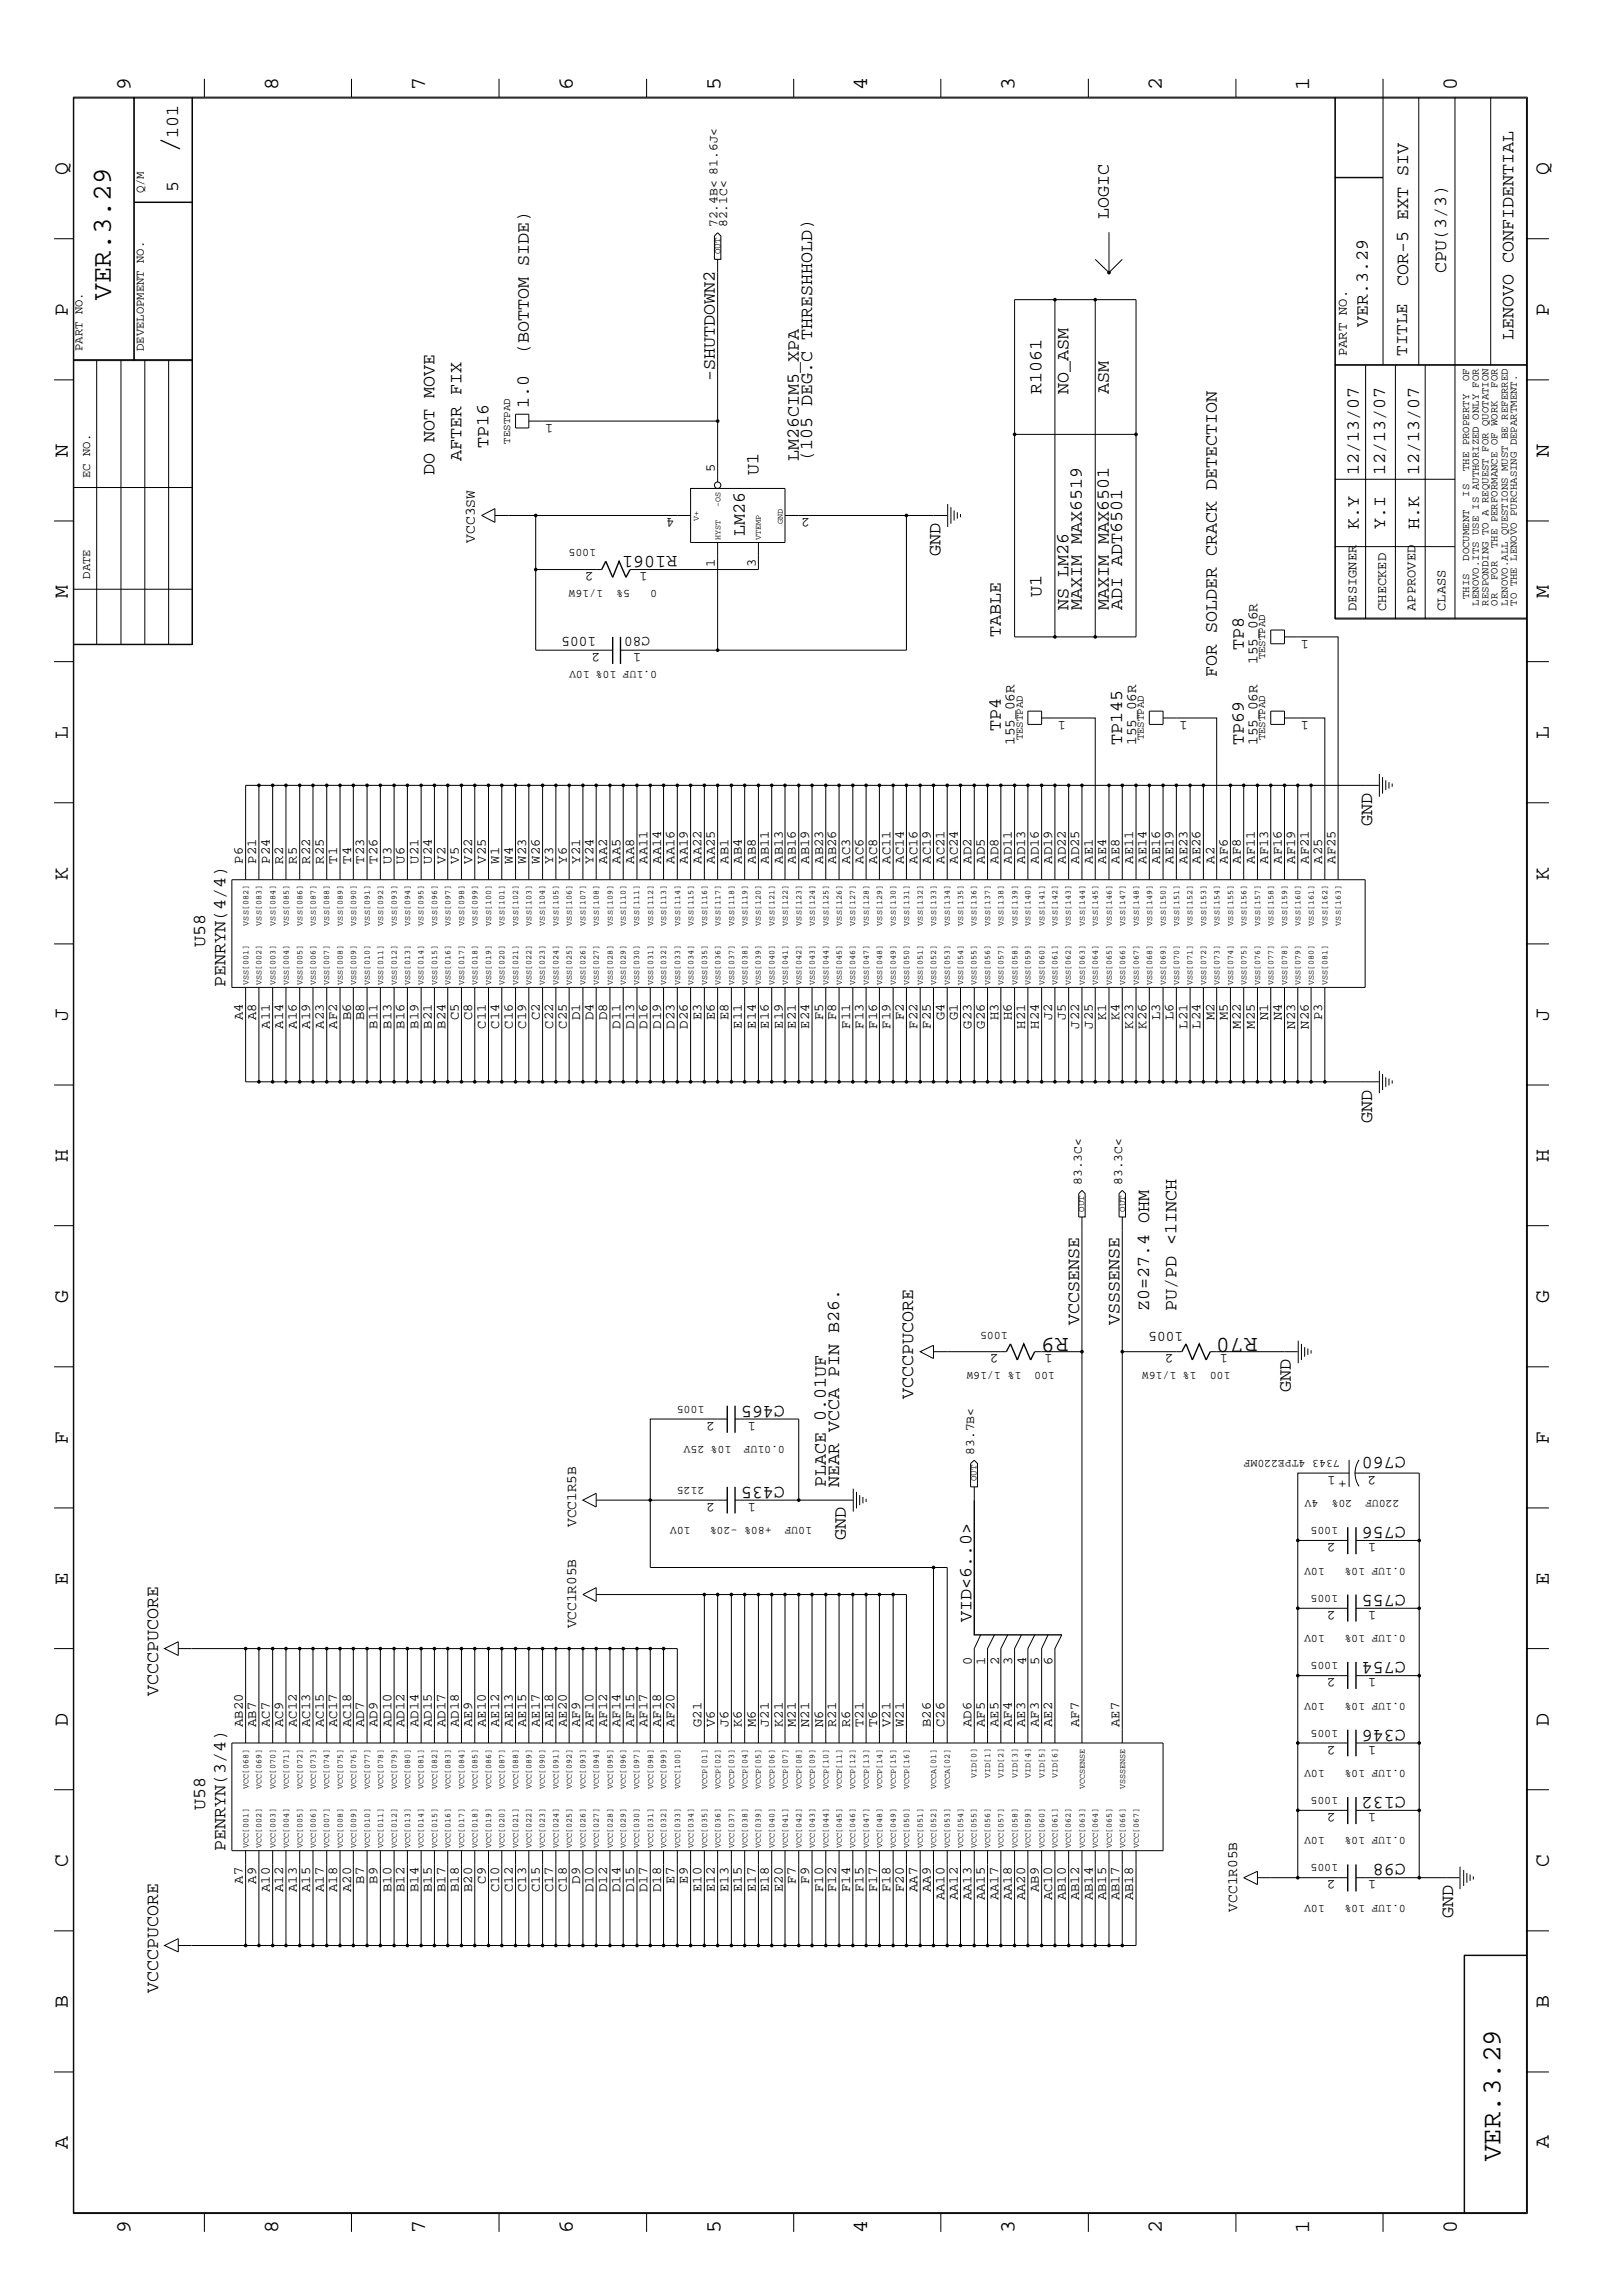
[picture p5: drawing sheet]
<svg xmlns="http://www.w3.org/2000/svg" width="300mm" height="423mm" viewBox="0 0 300 423" stroke-linecap="round" stroke-linejoin="round" font-family="sans-serif">
<defs><g id="words">
<text font-size="5.2" x="32.9" y="28.4" transform="rotate(-90 32.9 28.4)">/</text>
<g font-size="5.1">
<text x="20.5" y="55.4" transform="rotate(-90 20.5 55.4)">VER.3.29</text>
<text x="277.2" y="399.4" transform="rotate(-90 277.2 399.4)">VER.3.29</text>
</g>
<g font-size="4.2">
<text x="197.4" y="247.3" transform="rotate(-180 197.4 247.3)">R9</text>
<text x="232.3" y="247.3" transform="rotate(-180 232.3 247.3)">R70</text>
</g>
<g font-size="4">
<text x="24.1" y="16.7" transform="rotate(-90 24.1 16.7)">9</text>
<text x="51.4" y="16.7" transform="rotate(-90 51.4 16.7)">8</text>
<text x="78.6" y="16.7" transform="rotate(-90 78.6 16.7)">7</text>
<text x="105.8" y="16.7" transform="rotate(-90 105.8 16.7)">6</text>
<text x="133.1" y="16.7" transform="rotate(-90 133.1 16.7)">5</text>
<text x="160.2" y="16.7" transform="rotate(-90 160.2 16.7)">4</text>
<text x="187.5" y="16.7" transform="rotate(-90 187.5 16.7)">3</text>
<text x="214.6" y="16.7" transform="rotate(-90 214.6 16.7)">2</text>
<text x="241.9" y="16.7" transform="rotate(-90 241.9 16.7)">1</text>
<text x="269.2" y="16.7" transform="rotate(-90 269.2 16.7)">0</text>
<text x="12.5" y="32.3" transform="rotate(-90 12.5 32.3)">Q</text>
<text x="286.2" y="32.3" transform="rotate(-90 286.2 32.3)">Q</text>
<text x="12.5" y="58.3" transform="rotate(-90 12.5 58.3)">P</text>
<text x="286.2" y="58.3" transform="rotate(-90 286.2 58.3)">P</text>
<text x="12.5" y="84.4" transform="rotate(-90 12.5 84.4)">N</text>
<text x="286.2" y="84.4" transform="rotate(-90 286.2 84.4)">N</text>
<text x="12.5" y="110.5" transform="rotate(-90 12.5 110.5)">M</text>
<text x="286.2" y="110.5" transform="rotate(-90 286.2 110.5)">M</text>
<text x="12.5" y="136.5" transform="rotate(-90 12.5 136.5)">L</text>
<text x="286.2" y="136.5" transform="rotate(-90 286.2 136.5)">L</text>
<text x="12.5" y="162.6" transform="rotate(-90 12.5 162.6)">K</text>
<text x="286.2" y="162.6" transform="rotate(-90 286.2 162.6)">K</text>
<text x="12.5" y="188.6" transform="rotate(-90 12.5 188.6)">J</text>
<text x="286.2" y="188.6" transform="rotate(-90 286.2 188.6)">J</text>
<text x="12.5" y="214.7" transform="rotate(-90 12.5 214.7)">H</text>
<text x="286.2" y="214.7" transform="rotate(-90 286.2 214.7)">H</text>
<text x="12.5" y="240.7" transform="rotate(-90 12.5 240.7)">G</text>
<text x="286.2" y="240.7" transform="rotate(-90 286.2 240.7)">G</text>
<text x="12.5" y="266.8" transform="rotate(-90 12.5 266.8)">F</text>
<text x="286.2" y="266.8" transform="rotate(-90 286.2 266.8)">F</text>
<text x="12.5" y="292.9" transform="rotate(-90 12.5 292.9)">E</text>
<text x="286.2" y="292.9" transform="rotate(-90 286.2 292.9)">E</text>
<text x="12.5" y="318.9" transform="rotate(-90 12.5 318.9)">D</text>
<text x="286.2" y="318.9" transform="rotate(-90 286.2 318.9)">D</text>
<text x="12.5" y="344.9" transform="rotate(-90 12.5 344.9)">C</text>
<text x="286.2" y="344.9" transform="rotate(-90 286.2 344.9)">C</text>
<text x="12.5" y="371" transform="rotate(-90 12.5 371)">B</text>
<text x="286.2" y="371" transform="rotate(-90 286.2 371)">B</text>
<text x="12.5" y="397" transform="rotate(-90 12.5 397)">A</text>
<text x="286.2" y="397" transform="rotate(-90 286.2 397)">A</text>
<text x="24.1" y="412.7" transform="rotate(-90 24.1 412.7)">9</text>
<text x="51.4" y="412.7" transform="rotate(-90 51.4 412.7)">8</text>
<text x="78.6" y="412.7" transform="rotate(-90 78.6 412.7)">7</text>
<text x="105.8" y="412.7" transform="rotate(-90 105.8 412.7)">6</text>
<text x="133.1" y="412.7" transform="rotate(-90 133.1 412.7)">5</text>
<text x="160.2" y="412.7" transform="rotate(-90 160.2 412.7)">4</text>
<text x="187.5" y="412.7" transform="rotate(-90 187.5 412.7)">3</text>
<text x="214.6" y="412.7" transform="rotate(-90 214.6 412.7)">2</text>
<text x="241.9" y="412.7" transform="rotate(-90 241.9 412.7)">1</text>
<text x="269.2" y="412.7" transform="rotate(-90 269.2 412.7)">0</text>
</g>
<g font-size="3.4">
<text x="32.9" y="25.5" transform="rotate(-90 32.9 25.5)">101</text>
<text x="32.9" y="35.5" transform="rotate(-90 32.9 35.5)">5</text>
<text x="204.9" y="40.4" transform="rotate(-90 204.9 40.4)">LOGIC</text>
<text x="260.2" y="52.9" transform="rotate(-90 260.2 52.9)">COR-5 EXT SIV</text>
<text x="267.2" y="50.4" transform="rotate(-90 267.2 50.4)">CPU(3/3)</text>
<text x="97.7" y="65.4" transform="rotate(-90 97.7 65.4)">(BOTTOM SIDE)</text>
<text x="252.7" y="60.4" transform="rotate(-90 252.7 60.4)">VER.3.29</text>
<text x="279.7" y="62.8" transform="rotate(-90 279.7 62.8)">LENOVO CONFIDENTIAL</text>
<text x="132.1" y="70.4" transform="rotate(-90 132.1 70.4)">-SHUTDOWN2</text>
<text x="97.7" y="75.4" transform="rotate(-90 97.7 75.4)">1.0</text>
<text x="192.4" y="72.8" transform="rotate(-90 192.4 72.8)">R1061</text>
<text x="197.4" y="72.8" transform="rotate(-90 197.4 72.8)">NO_ASM</text>
<text x="204.9" y="72.8" transform="rotate(-90 204.9 72.8)">ASM</text>
<text x="90.3" y="82.8" transform="rotate(-90 90.3 82.8)">TP16</text>
<text x="80.3" y="87.8" transform="rotate(-90 80.3 87.8)">DO NOT MOVE</text>
<text x="85.3" y="85.3" transform="rotate(-90 85.3 85.3)">AFTER FIX</text>
<text x="140.1" y="87.8" transform="rotate(-90 140.1 87.8)">U1</text>
<text x="147.6" y="85.3" transform="rotate(-90 147.6 85.3)">LM26CIM5_XPA</text>
<text x="150" y="85.3" transform="rotate(-90 150 85.3)">(105 DEG.C THRESHHOLD)</text>
<text x="251" y="87.8" transform="rotate(-90 251 87.8)">12/13/07</text>
<text x="255.9" y="87.8" transform="rotate(-90 255.9 87.8)">12/13/07</text>
<text x="262.2" y="87.8" transform="rotate(-90 262.2 87.8)">12/13/07</text>
<text x="137.6" y="99" transform="rotate(-90 137.6 99)">LM26</text>
<text x="251" y="97.8" transform="rotate(-90 251 97.8)">K.Y</text>
<text x="255.9" y="97.8" transform="rotate(-90 255.9 97.8)">Y.I</text>
<text x="262.2" y="97.8" transform="rotate(-90 262.2 97.8)">H.K</text>
<text x="125.1" y="102.7" transform="rotate(-180 125.1 102.7)">R1061</text>
<text x="173.7" y="102.7" transform="rotate(-90 173.7 102.7)">GND</text>
<text x="192.4" y="110.2" transform="rotate(-90 192.4 110.2)">U1</text>
<text x="197.4" y="112.7" transform="rotate(-90 197.4 112.7)">NS LM26</text>
<text x="199.9" y="112.7" transform="rotate(-90 199.9 112.7)">MAXIM MAX6519</text>
<text x="204.9" y="112.7" transform="rotate(-90 204.9 112.7)">MAXIM MAX6501</text>
<text x="207.3" y="112.7" transform="rotate(-90 207.3 112.7)">ADI ADT6501</text>
<text x="184.9" y="117.7" transform="rotate(-90 184.9 117.7)">TABLE</text>
<text x="224.8" y="125.1" transform="rotate(-90 224.8 125.1)">FOR SOLDER CRACK DETECTION</text>
<text x="229.8" y="120.1" transform="rotate(-90 229.8 120.1)">TP8</text>
<text x="184.9" y="135.1" transform="rotate(-90 184.9 135.1)">TP4</text>
<text x="207.3" y="137.7" transform="rotate(-90 207.3 137.7)">TP145</text>
<text x="229.8" y="137.7" transform="rotate(-90 229.8 137.7)">TP69</text>
<text x="253.5" y="152.6" transform="rotate(-90 253.5 152.6)">GND</text>
<text x="37.9" y="175" transform="rotate(-90 37.9 175)">U58</text>
<text x="41.7" y="182.5" transform="rotate(-90 41.7 182.5)">PENRYN(4/4)</text>
<text x="253.5" y="207.4" transform="rotate(-90 253.5 207.4)">GND</text>
<text x="199.4" y="244.8" transform="rotate(-90 199.4 244.8)">VCCSENSE</text>
<text x="206.8" y="244.8" transform="rotate(-90 206.8 244.8)">VSSSENSE</text>
<text x="212.3" y="242.3" transform="rotate(-90 212.3 242.3)">Z0=27.4 OHM</text>
<text x="217.3" y="242.3" transform="rotate(-90 217.3 242.3)">PU/PD &lt;1INCH</text>
<text x="238.5" y="257.3" transform="rotate(-90 238.5 257.3)">GND</text>
<text x="145" y="259.8" transform="rotate(-180 145 259.8)">C465</text>
<text x="168.7" y="258.5" transform="rotate(-90 168.7 258.5)">VCCCPUCORE</text>
<text x="259.8" y="269.2" transform="rotate(-180 259.8 269.2)">C760</text>
<text x="145" y="274.7" transform="rotate(-180 145 274.7)">C435</text>
<text x="152.6" y="274.7" transform="rotate(-90 152.6 274.7)">PLACE 0.01UF</text>
<text x="155" y="274.7" transform="rotate(-90 155 274.7)">NEAR VCCA PIN B26.</text>
<text x="156.3" y="284.6" transform="rotate(-90 156.3 284.6)">GND</text>
<text x="259.8" y="282.2" transform="rotate(-180 259.8 282.2)">C756</text>
<text x="179.5" y="299.6" transform="rotate(-90 179.5 299.6)">VID&lt;6..0&gt;</text>
<text x="259.8" y="294.6" transform="rotate(-180 259.8 294.6)">C755</text>
<text x="259.8" y="307.1" transform="rotate(-180 259.8 307.1)">C754</text>
<text x="29.2" y="313.4" transform="rotate(-90 29.2 313.4)">VCCCPUCORE</text>
<text x="259.8" y="319.6" transform="rotate(-180 259.8 319.6)">C346</text>
<text x="37.9" y="334.5" transform="rotate(-90 37.9 334.5)">U58</text>
<text x="259.8" y="332.1" transform="rotate(-180 259.8 332.1)">C132</text>
<text x="41.7" y="342" transform="rotate(-90 41.7 342)">PENRYN(3/4)</text>
<text x="259.8" y="344.5" transform="rotate(-180 259.8 344.5)">C98</text>
<text x="268.5" y="354.5" transform="rotate(-90 268.5 354.5)">GND</text>
<text x="29.2" y="368.2" transform="rotate(-90 29.2 368.2)">VCCCPUCORE</text>
</g>
<text font-size="3.2" x="260" y="65.8" transform="rotate(-90 260 65.8)">TITLE</text>
<g font-size="2.7">
<text x="87.7" y="100.2" transform="rotate(-90 87.7 100.2)">VCC3SW</text>
<text x="110.2" y="117.7" transform="rotate(-180 110.2 117.7)">1005</text>
<text x="120.1" y="117.7" transform="rotate(-180 120.1 117.7)">C80</text>
<text x="232.3" y="122.7" transform="rotate(-90 232.3 122.7)">155_06R</text>
<text x="187.5" y="137.7" transform="rotate(-90 187.5 137.7)">155_06R</text>
<text x="209.9" y="137.7" transform="rotate(-90 209.9 137.7)">155_06R</text>
<text x="232.3" y="137.7" transform="rotate(-90 232.3 137.7)">155_06R</text>
<text x="218.6" y="246" transform="rotate(-180 218.6 246)">1005</text>
<text x="248.8" y="273.5" transform="rotate(-180 248.8 273.5)">+</text>
<text x="106.4" y="282.2" transform="rotate(-90 106.4 282.2)">VCC1R5B</text>
<text x="106.4" y="300.9" transform="rotate(-90 106.4 300.9)">VCC1R05B</text>
<text x="228.6" y="353.2" transform="rotate(-90 228.6 353.2)">VCC1R05B</text>
</g>
<g font-size="2.5">
<text x="248.8" y="65.8" transform="rotate(-90 248.8 65.8)">PART NO.</text>
<text x="102.2" y="78.3" transform="rotate(-180 102.2 78.3)">1</text>
<text x="132.1" y="87.3" transform="rotate(-90 132.1 87.3)">5</text>
<text x="124.6" y="95.8" transform="rotate(-180 124.6 95.8)">4</text>
<text x="149.6" y="95.8" transform="rotate(-180 149.6 95.8)">2</text>
<text x="109.6" y="105.7" transform="rotate(-180 109.6 105.7)">2</text>
<text x="119.6" y="105.7" transform="rotate(-180 119.6 105.7)">1</text>
<text x="132.1" y="104.7" transform="rotate(-90 132.1 104.7)">1</text>
<text x="139.6" y="104.7" transform="rotate(-90 139.6 104.7)">3</text>
<text x="250.6" y="112.9" transform="rotate(-90 250.6 112.9)">DESIGNER</text>
<text x="256.1" y="112.9" transform="rotate(-90 256.1 112.9)">CHECKED</text>
<text x="261.5" y="112.9" transform="rotate(-90 261.5 112.9)">APPROVED</text>
<text x="267" y="112.9" transform="rotate(-90 267 112.9)">CLASS</text>
<text x="241.8" y="118.2" transform="rotate(-180 241.8 118.2)">1</text>
<text x="110.9" y="120.7" transform="rotate(-180 110.9 120.7)">2</text>
<text x="118.4" y="120.7" transform="rotate(-180 118.4 120.7)">1</text>
<text x="196.9" y="133.2" transform="rotate(-180 196.9 133.2)">1</text>
<text x="219.4" y="133.2" transform="rotate(-180 219.4 133.2)">1</text>
<text x="241.8" y="133.2" transform="rotate(-180 241.8 133.2)">1</text>
<text x="44.9" y="159.6" transform="rotate(-90 44.9 159.6)">P6</text>
<text x="47.3" y="159.6" transform="rotate(-90 47.3 159.6)">P21</text>
<text x="49.9" y="159.6" transform="rotate(-90 49.9 159.6)">P24</text>
<text x="52.3" y="159.6" transform="rotate(-90 52.3 159.6)">R2</text>
<text x="54.9" y="159.6" transform="rotate(-90 54.9 159.6)">R5</text>
<text x="57.3" y="159.6" transform="rotate(-90 57.3 159.6)">R22</text>
<text x="59.9" y="159.6" transform="rotate(-90 59.9 159.6)">R25</text>
<text x="62.3" y="159.6" transform="rotate(-90 62.3 159.6)">T1</text>
<text x="64.9" y="159.6" transform="rotate(-90 64.9 159.6)">T4</text>
<text x="67.3" y="159.6" transform="rotate(-90 67.3 159.6)">T23</text>
<text x="69.8" y="159.6" transform="rotate(-90 69.8 159.6)">T26</text>
<text x="72.3" y="159.6" transform="rotate(-90 72.3 159.6)">U3</text>
<text x="74.8" y="159.6" transform="rotate(-90 74.8 159.6)">U6</text>
<text x="77.3" y="159.6" transform="rotate(-90 77.3 159.6)">U21</text>
<text x="79.8" y="159.6" transform="rotate(-90 79.8 159.6)">U24</text>
<text x="82.3" y="159.6" transform="rotate(-90 82.3 159.6)">V2</text>
<text x="84.8" y="159.6" transform="rotate(-90 84.8 159.6)">V5</text>
<text x="87.2" y="159.6" transform="rotate(-90 87.2 159.6)">V22</text>
<text x="89.7" y="159.6" transform="rotate(-90 89.7 159.6)">V25</text>
<text x="92.2" y="159.6" transform="rotate(-90 92.2 159.6)">W1</text>
<text x="94.7" y="159.6" transform="rotate(-90 94.7 159.6)">W4</text>
<text x="97.2" y="159.6" transform="rotate(-90 97.2 159.6)">W23</text>
<text x="99.7" y="159.6" transform="rotate(-90 99.7 159.6)">W26</text>
<text x="102.2" y="159.6" transform="rotate(-90 102.2 159.6)">Y3</text>
<text x="104.7" y="159.6" transform="rotate(-90 104.7 159.6)">Y6</text>
<text x="107.2" y="159.6" transform="rotate(-90 107.2 159.6)">Y21</text>
<text x="109.6" y="159.6" transform="rotate(-90 109.6 159.6)">Y24</text>
<text x="112.2" y="159.6" transform="rotate(-90 112.2 159.6)">AA2</text>
<text x="114.6" y="159.6" transform="rotate(-90 114.6 159.6)">AA5</text>
<text x="117.2" y="159.6" transform="rotate(-90 117.2 159.6)">AA8</text>
<text x="119.6" y="159.6" transform="rotate(-90 119.6 159.6)">AA11</text>
<text x="122.2" y="159.6" transform="rotate(-90 122.2 159.6)">AA14</text>
<text x="124.6" y="159.6" transform="rotate(-90 124.6 159.6)">AA16</text>
<text x="127.1" y="159.6" transform="rotate(-90 127.1 159.6)">AA19</text>
<text x="129.6" y="159.6" transform="rotate(-90 129.6 159.6)">AA22</text>
<text x="132.1" y="159.6" transform="rotate(-90 132.1 159.6)">AA25</text>
<text x="134.6" y="159.6" transform="rotate(-90 134.6 159.6)">AB1</text>
<text x="137.1" y="159.6" transform="rotate(-90 137.1 159.6)">AB4</text>
<text x="139.6" y="159.6" transform="rotate(-90 139.6 159.6)">AB8</text>
<text x="142.1" y="159.6" transform="rotate(-90 142.1 159.6)">AB11</text>
<text x="144.6" y="159.6" transform="rotate(-90 144.6 159.6)">AB13</text>
<text x="147.1" y="159.6" transform="rotate(-90 147.1 159.6)">AB16</text>
<text x="149.5" y="159.6" transform="rotate(-90 149.5 159.6)">AB19</text>
<text x="152.1" y="159.6" transform="rotate(-90 152.1 159.6)">AB23</text>
<text x="154.5" y="159.6" transform="rotate(-90 154.5 159.6)">AB26</text>
<text x="157.1" y="159.6" transform="rotate(-90 157.1 159.6)">AC3</text>
<text x="159.5" y="159.6" transform="rotate(-90 159.5 159.6)">AC6</text>
<text x="162.1" y="159.6" transform="rotate(-90 162.1 159.6)">AC8</text>
<text x="164.5" y="159.6" transform="rotate(-90 164.5 159.6)">AC11</text>
<text x="167" y="159.6" transform="rotate(-90 167 159.6)">AC14</text>
<text x="169.5" y="159.6" transform="rotate(-90 169.5 159.6)">AC16</text>
<text x="172" y="159.6" transform="rotate(-90 172 159.6)">AC19</text>
<text x="174.5" y="159.6" transform="rotate(-90 174.5 159.6)">AC21</text>
<text x="177" y="159.6" transform="rotate(-90 177 159.6)">AC24</text>
<text x="179.5" y="159.6" transform="rotate(-90 179.5 159.6)">AD2</text>
<text x="181.9" y="159.6" transform="rotate(-90 181.9 159.6)">AD5</text>
<text x="184.5" y="159.6" transform="rotate(-90 184.5 159.6)">AD8</text>
<text x="186.9" y="159.6" transform="rotate(-90 186.9 159.6)">AD11</text>
<text x="189.4" y="159.6" transform="rotate(-90 189.4 159.6)">AD13</text>
<text x="191.9" y="159.6" transform="rotate(-90 191.9 159.6)">AD16</text>
<text x="194.4" y="159.6" transform="rotate(-90 194.4 159.6)">AD19</text>
<text x="196.9" y="159.6" transform="rotate(-90 196.9 159.6)">AD22</text>
<text x="199.4" y="159.6" transform="rotate(-90 199.4 159.6)">AD25</text>
<text x="201.9" y="159.6" transform="rotate(-90 201.9 159.6)">AE1</text>
<text x="204.4" y="159.6" transform="rotate(-90 204.4 159.6)">AE4</text>
<text x="206.8" y="159.6" transform="rotate(-90 206.8 159.6)">AE8</text>
<text x="209.4" y="159.6" transform="rotate(-90 209.4 159.6)">AE11</text>
<text x="211.8" y="159.6" transform="rotate(-90 211.8 159.6)">AE14</text>
<text x="214.4" y="159.6" transform="rotate(-90 214.4 159.6)">AE16</text>
<text x="216.8" y="159.6" transform="rotate(-90 216.8 159.6)">AE19</text>
<text x="219.4" y="159.6" transform="rotate(-90 219.4 159.6)">AE23</text>
<text x="221.8" y="159.6" transform="rotate(-90 221.8 159.6)">AE26</text>
<text x="224.4" y="159.6" transform="rotate(-90 224.4 159.6)">A2</text>
<text x="226.8" y="159.6" transform="rotate(-90 226.8 159.6)">AF6</text>
<text x="229.3" y="159.6" transform="rotate(-90 229.3 159.6)">AF8</text>
<text x="231.8" y="159.6" transform="rotate(-90 231.8 159.6)">AF11</text>
<text x="234.3" y="159.6" transform="rotate(-90 234.3 159.6)">AF13</text>
<text x="236.8" y="159.6" transform="rotate(-90 236.8 159.6)">AF16</text>
<text x="239.3" y="159.6" transform="rotate(-90 239.3 159.6)">AF19</text>
<text x="241.8" y="159.6" transform="rotate(-90 241.8 159.6)">AF21</text>
<text x="244.3" y="159.6" transform="rotate(-90 244.3 159.6)">A25</text>
<text x="246.7" y="159.6" transform="rotate(-90 246.7 159.6)">AF25</text>
<text x="44.9" y="188.6" transform="rotate(-90 44.9 188.6)">A4</text>
<text x="47.3" y="188.6" transform="rotate(-90 47.3 188.6)">A8</text>
<text x="49.9" y="190.1" transform="rotate(-90 49.9 190.1)">A11</text>
<text x="52.3" y="190.1" transform="rotate(-90 52.3 190.1)">A14</text>
<text x="54.9" y="190.1" transform="rotate(-90 54.9 190.1)">A16</text>
<text x="57.3" y="190.1" transform="rotate(-90 57.3 190.1)">A19</text>
<text x="59.9" y="190.1" transform="rotate(-90 59.9 190.1)">A23</text>
<text x="62.3" y="190.1" transform="rotate(-90 62.3 190.1)">AF2</text>
<text x="64.9" y="188.6" transform="rotate(-90 64.9 188.6)">B6</text>
<text x="67.3" y="188.6" transform="rotate(-90 67.3 188.6)">B8</text>
<text x="69.8" y="190.1" transform="rotate(-90 69.8 190.1)">B11</text>
<text x="72.3" y="190.1" transform="rotate(-90 72.3 190.1)">B13</text>
<text x="74.8" y="190.1" transform="rotate(-90 74.8 190.1)">B16</text>
<text x="77.3" y="190.1" transform="rotate(-90 77.3 190.1)">B19</text>
<text x="79.8" y="190.1" transform="rotate(-90 79.8 190.1)">B21</text>
<text x="82.3" y="190.1" transform="rotate(-90 82.3 190.1)">B24</text>
<text x="84.8" y="188.6" transform="rotate(-90 84.8 188.6)">C5</text>
<text x="87.2" y="188.6" transform="rotate(-90 87.2 188.6)">C8</text>
<text x="89.7" y="190.1" transform="rotate(-90 89.7 190.1)">C11</text>
<text x="92.2" y="190.1" transform="rotate(-90 92.2 190.1)">C14</text>
<text x="94.7" y="190.1" transform="rotate(-90 94.7 190.1)">C16</text>
<text x="97.2" y="190.1" transform="rotate(-90 97.2 190.1)">C19</text>
<text x="99.7" y="188.6" transform="rotate(-90 99.7 188.6)">C2</text>
<text x="102.2" y="190.1" transform="rotate(-90 102.2 190.1)">C22</text>
<text x="104.7" y="190.1" transform="rotate(-90 104.7 190.1)">C25</text>
<text x="107.2" y="188.6" transform="rotate(-90 107.2 188.6)">D1</text>
<text x="109.6" y="188.6" transform="rotate(-90 109.6 188.6)">D4</text>
<text x="112.2" y="188.6" transform="rotate(-90 112.2 188.6)">D8</text>
<text x="114.6" y="190.1" transform="rotate(-90 114.6 190.1)">D11</text>
<text x="117.2" y="190.1" transform="rotate(-90 117.2 190.1)">D13</text>
<text x="119.6" y="190.1" transform="rotate(-90 119.6 190.1)">D16</text>
<text x="122.2" y="190.1" transform="rotate(-90 122.2 190.1)">D19</text>
<text x="124.6" y="190.1" transform="rotate(-90 124.6 190.1)">D23</text>
<text x="127.1" y="190.1" transform="rotate(-90 127.1 190.1)">D26</text>
<text x="129.6" y="188.6" transform="rotate(-90 129.6 188.6)">E3</text>
<text x="132.1" y="188.6" transform="rotate(-90 132.1 188.6)">E6</text>
<text x="134.6" y="188.6" transform="rotate(-90 134.6 188.6)">E8</text>
<text x="137.1" y="190.1" transform="rotate(-90 137.1 190.1)">E11</text>
<text x="139.6" y="190.1" transform="rotate(-90 139.6 190.1)">E14</text>
<text x="142.1" y="190.1" transform="rotate(-90 142.1 190.1)">E16</text>
<text x="144.6" y="190.1" transform="rotate(-90 144.6 190.1)">E19</text>
<text x="147.1" y="190.1" transform="rotate(-90 147.1 190.1)">E21</text>
<text x="149.5" y="190.1" transform="rotate(-90 149.5 190.1)">E24</text>
<text x="152.1" y="188.6" transform="rotate(-90 152.1 188.6)">F5</text>
<text x="154.5" y="188.6" transform="rotate(-90 154.5 188.6)">F8</text>
<text x="157.1" y="190.1" transform="rotate(-90 157.1 190.1)">F11</text>
<text x="159.5" y="190.1" transform="rotate(-90 159.5 190.1)">F13</text>
<text x="162.1" y="190.1" transform="rotate(-90 162.1 190.1)">F16</text>
<text x="164.5" y="190.1" transform="rotate(-90 164.5 190.1)">F19</text>
<text x="167" y="188.6" transform="rotate(-90 167 188.6)">F2</text>
<text x="169.5" y="190.1" transform="rotate(-90 169.5 190.1)">F22</text>
<text x="172" y="190.1" transform="rotate(-90 172 190.1)">F25</text>
<text x="174.5" y="188.6" transform="rotate(-90 174.5 188.6)">G4</text>
<text x="177" y="188.6" transform="rotate(-90 177 188.6)">G1</text>
<text x="179.5" y="190.1" transform="rotate(-90 179.5 190.1)">G23</text>
<text x="181.9" y="190.1" transform="rotate(-90 181.9 190.1)">G26</text>
<text x="184.5" y="188.6" transform="rotate(-90 184.5 188.6)">H3</text>
<text x="186.9" y="188.6" transform="rotate(-90 186.9 188.6)">H6</text>
<text x="189.4" y="190.1" transform="rotate(-90 189.4 190.1)">H21</text>
<text x="191.9" y="190.1" transform="rotate(-90 191.9 190.1)">H24</text>
<text x="194.4" y="188.6" transform="rotate(-90 194.4 188.6)">J2</text>
<text x="196.9" y="188.6" transform="rotate(-90 196.9 188.6)">J5</text>
<text x="199.4" y="190.1" transform="rotate(-90 199.4 190.1)">J22</text>
<text x="201.9" y="190.1" transform="rotate(-90 201.9 190.1)">J25</text>
<text x="204.4" y="188.6" transform="rotate(-90 204.4 188.6)">K1</text>
<text x="206.8" y="188.6" transform="rotate(-90 206.8 188.6)">K4</text>
<text x="209.4" y="190.1" transform="rotate(-90 209.4 190.1)">K23</text>
<text x="211.8" y="190.1" transform="rotate(-90 211.8 190.1)">K26</text>
<text x="214.4" y="188.6" transform="rotate(-90 214.4 188.6)">L3</text>
<text x="216.8" y="188.6" transform="rotate(-90 216.8 188.6)">L6</text>
<text x="219.4" y="190.1" transform="rotate(-90 219.4 190.1)">L21</text>
<text x="221.8" y="190.1" transform="rotate(-90 221.8 190.1)">L24</text>
<text x="224.4" y="188.6" transform="rotate(-90 224.4 188.6)">M2</text>
<text x="226.8" y="188.6" transform="rotate(-90 226.8 188.6)">M5</text>
<text x="229.3" y="190.1" transform="rotate(-90 229.3 190.1)">M22</text>
<text x="231.8" y="190.1" transform="rotate(-90 231.8 190.1)">M25</text>
<text x="234.3" y="188.6" transform="rotate(-90 234.3 188.6)">N1</text>
<text x="236.8" y="188.6" transform="rotate(-90 236.8 188.6)">N4</text>
<text x="239.3" y="190.1" transform="rotate(-90 239.3 190.1)">N23</text>
<text x="241.8" y="190.1" transform="rotate(-90 241.8 190.1)">N26</text>
<text x="244.3" y="188.6" transform="rotate(-90 244.3 188.6)">P3</text>
<text x="184.5" y="250.3" transform="rotate(-180 184.5 250.3)">2</text>
<text x="194.5" y="250.3" transform="rotate(-180 194.5 250.3)">1</text>
<text x="216.8" y="250.3" transform="rotate(-180 216.8 250.3)">2</text>
<text x="226.8" y="250.3" transform="rotate(-180 226.8 250.3)">1</text>
<text x="132.1" y="262.7" transform="rotate(-180 132.1 262.7)">2</text>
<text x="139.6" y="262.7" transform="rotate(-180 139.6 262.7)">1</text>
<text x="246.7" y="272.7" transform="rotate(-180 246.7 272.7)">1</text>
<text x="254.3" y="272.7" transform="rotate(-180 254.3 272.7)">2</text>
<text x="132.1" y="277.7" transform="rotate(-180 132.1 277.7)">2</text>
<text x="139.6" y="277.7" transform="rotate(-180 139.6 277.7)">1</text>
<text x="246.7" y="285.2" transform="rotate(-180 246.7 285.2)">2</text>
<text x="254.3" y="285.2" transform="rotate(-180 254.3 285.2)">1</text>
<text x="246.7" y="297.6" transform="rotate(-180 246.7 297.6)">2</text>
<text x="254.3" y="297.6" transform="rotate(-180 254.3 297.6)">1</text>
<text x="179.6" y="307.7" transform="rotate(-90 179.6 307.7)">0</text>
<text x="182" y="307.7" transform="rotate(-90 182 307.7)">1</text>
<text x="184.6" y="307.7" transform="rotate(-90 184.6 307.7)">2</text>
<text x="187" y="307.7" transform="rotate(-90 187 307.7)">3</text>
<text x="189.6" y="307.7" transform="rotate(-90 189.6 307.7)">4</text>
<text x="192" y="307.7" transform="rotate(-90 192 307.7)">5</text>
<text x="194.5" y="307.7" transform="rotate(-90 194.5 307.7)">6</text>
<text x="246.7" y="310.1" transform="rotate(-180 246.7 310.1)">2</text>
<text x="254.3" y="310.1" transform="rotate(-180 254.3 310.1)">1</text>
<text x="44.9" y="319.1" transform="rotate(-90 44.9 319.1)">AB20</text>
<text x="47.3" y="319.1" transform="rotate(-90 47.3 319.1)">AB7</text>
<text x="49.9" y="319.1" transform="rotate(-90 49.9 319.1)">AC7</text>
<text x="52.3" y="319.1" transform="rotate(-90 52.3 319.1)">AC9</text>
<text x="54.9" y="319.1" transform="rotate(-90 54.9 319.1)">AC12</text>
<text x="57.3" y="319.1" transform="rotate(-90 57.3 319.1)">AC13</text>
<text x="59.9" y="319.1" transform="rotate(-90 59.9 319.1)">AC15</text>
<text x="62.3" y="319.1" transform="rotate(-90 62.3 319.1)">AC17</text>
<text x="64.9" y="319.1" transform="rotate(-90 64.9 319.1)">AC18</text>
<text x="67.3" y="319.1" transform="rotate(-90 67.3 319.1)">AD7</text>
<text x="69.8" y="319.1" transform="rotate(-90 69.8 319.1)">AD9</text>
<text x="72.3" y="319.1" transform="rotate(-90 72.3 319.1)">AD10</text>
<text x="74.8" y="319.1" transform="rotate(-90 74.8 319.1)">AD12</text>
<text x="77.3" y="319.1" transform="rotate(-90 77.3 319.1)">AD14</text>
<text x="79.8" y="319.1" transform="rotate(-90 79.8 319.1)">AD15</text>
<text x="82.3" y="319.1" transform="rotate(-90 82.3 319.1)">AD17</text>
<text x="84.8" y="319.1" transform="rotate(-90 84.8 319.1)">AD18</text>
<text x="87.2" y="319.1" transform="rotate(-90 87.2 319.1)">AE9</text>
<text x="89.7" y="319.1" transform="rotate(-90 89.7 319.1)">AE10</text>
<text x="92.2" y="319.1" transform="rotate(-90 92.2 319.1)">AE12</text>
<text x="94.7" y="319.1" transform="rotate(-90 94.7 319.1)">AE13</text>
<text x="97.2" y="319.1" transform="rotate(-90 97.2 319.1)">AE15</text>
<text x="99.7" y="319.1" transform="rotate(-90 99.7 319.1)">AE17</text>
<text x="102.2" y="319.1" transform="rotate(-90 102.2 319.1)">AE18</text>
<text x="104.7" y="319.1" transform="rotate(-90 104.7 319.1)">AE20</text>
<text x="107.2" y="319.1" transform="rotate(-90 107.2 319.1)">AF9</text>
<text x="109.6" y="319.1" transform="rotate(-90 109.6 319.1)">AF10</text>
<text x="112.2" y="319.1" transform="rotate(-90 112.2 319.1)">AF12</text>
<text x="114.6" y="319.1" transform="rotate(-90 114.6 319.1)">AF14</text>
<text x="117.2" y="319.1" transform="rotate(-90 117.2 319.1)">AF15</text>
<text x="119.6" y="319.1" transform="rotate(-90 119.6 319.1)">AF17</text>
<text x="122.2" y="319.1" transform="rotate(-90 122.2 319.1)">AF18</text>
<text x="124.6" y="319.1" transform="rotate(-90 124.6 319.1)">AF20</text>
<text x="129.6" y="319.1" transform="rotate(-90 129.6 319.1)">G21</text>
<text x="132.1" y="319.1" transform="rotate(-90 132.1 319.1)">V6</text>
<text x="134.6" y="319.1" transform="rotate(-90 134.6 319.1)">J6</text>
<text x="137.1" y="319.1" transform="rotate(-90 137.1 319.1)">K6</text>
<text x="139.6" y="319.1" transform="rotate(-90 139.6 319.1)">M6</text>
<text x="142.1" y="319.1" transform="rotate(-90 142.1 319.1)">J21</text>
<text x="144.6" y="319.1" transform="rotate(-90 144.6 319.1)">K21</text>
<text x="147.1" y="319.1" transform="rotate(-90 147.1 319.1)">M21</text>
<text x="149.5" y="319.1" transform="rotate(-90 149.5 319.1)">N21</text>
<text x="152.1" y="319.1" transform="rotate(-90 152.1 319.1)">N6</text>
<text x="154.5" y="319.1" transform="rotate(-90 154.5 319.1)">R21</text>
<text x="157.1" y="319.1" transform="rotate(-90 157.1 319.1)">R6</text>
<text x="159.5" y="319.1" transform="rotate(-90 159.5 319.1)">T21</text>
<text x="162.1" y="319.1" transform="rotate(-90 162.1 319.1)">T6</text>
<text x="164.5" y="319.1" transform="rotate(-90 164.5 319.1)">V21</text>
<text x="167" y="319.1" transform="rotate(-90 167 319.1)">W21</text>
<text x="172" y="319.1" transform="rotate(-90 172 319.1)">B26</text>
<text x="174.5" y="319.1" transform="rotate(-90 174.5 319.1)">C26</text>
<text x="179.5" y="319.1" transform="rotate(-90 179.5 319.1)">AD6</text>
<text x="181.9" y="319.1" transform="rotate(-90 181.9 319.1)">AF5</text>
<text x="184.5" y="319.1" transform="rotate(-90 184.5 319.1)">AE5</text>
<text x="186.9" y="319.1" transform="rotate(-90 186.9 319.1)">AF4</text>
<text x="189.4" y="319.1" transform="rotate(-90 189.4 319.1)">AE3</text>
<text x="191.9" y="319.1" transform="rotate(-90 191.9 319.1)">AF3</text>
<text x="194.4" y="319.1" transform="rotate(-90 194.4 319.1)">AE2</text>
<text x="199.4" y="319.1" transform="rotate(-90 199.4 319.1)">AF7</text>
<text x="206.8" y="319.1" transform="rotate(-90 206.8 319.1)">AE7</text>
<text x="246.7" y="322.6" transform="rotate(-180 246.7 322.6)">2</text>
<text x="254.3" y="322.6" transform="rotate(-180 254.3 322.6)">1</text>
<text x="246.7" y="335" transform="rotate(-180 246.7 335)">2</text>
<text x="254.3" y="335" transform="rotate(-180 254.3 335)">1</text>
<text x="246.7" y="347.5" transform="rotate(-180 246.7 347.5)">2</text>
<text x="254.3" y="347.5" transform="rotate(-180 254.3 347.5)">1</text>
<text x="44.9" y="348.1" transform="rotate(-90 44.9 348.1)">A7</text>
<text x="47.3" y="348.1" transform="rotate(-90 47.3 348.1)">A9</text>
<text x="49.9" y="349.6" transform="rotate(-90 49.9 349.6)">A10</text>
<text x="52.3" y="349.6" transform="rotate(-90 52.3 349.6)">A12</text>
<text x="54.9" y="349.6" transform="rotate(-90 54.9 349.6)">A13</text>
<text x="57.3" y="349.6" transform="rotate(-90 57.3 349.6)">A15</text>
<text x="59.9" y="349.6" transform="rotate(-90 59.9 349.6)">A17</text>
<text x="62.3" y="349.6" transform="rotate(-90 62.3 349.6)">A18</text>
<text x="64.9" y="349.6" transform="rotate(-90 64.9 349.6)">A20</text>
<text x="67.3" y="348.1" transform="rotate(-90 67.3 348.1)">B7</text>
<text x="69.8" y="348.1" transform="rotate(-90 69.8 348.1)">B9</text>
<text x="72.3" y="349.6" transform="rotate(-90 72.3 349.6)">B10</text>
<text x="74.8" y="349.6" transform="rotate(-90 74.8 349.6)">B12</text>
<text x="77.3" y="349.6" transform="rotate(-90 77.3 349.6)">B14</text>
<text x="79.8" y="349.6" transform="rotate(-90 79.8 349.6)">B15</text>
<text x="82.3" y="349.6" transform="rotate(-90 82.3 349.6)">B17</text>
<text x="84.8" y="349.6" transform="rotate(-90 84.8 349.6)">B18</text>
<text x="87.2" y="349.6" transform="rotate(-90 87.2 349.6)">B20</text>
<text x="89.7" y="348.1" transform="rotate(-90 89.7 348.1)">C9</text>
<text x="92.2" y="349.6" transform="rotate(-90 92.2 349.6)">C10</text>
<text x="94.7" y="349.6" transform="rotate(-90 94.7 349.6)">C12</text>
<text x="97.2" y="349.6" transform="rotate(-90 97.2 349.6)">C13</text>
<text x="99.7" y="349.6" transform="rotate(-90 99.7 349.6)">C15</text>
<text x="102.2" y="349.6" transform="rotate(-90 102.2 349.6)">C17</text>
<text x="104.7" y="349.6" transform="rotate(-90 104.7 349.6)">C18</text>
<text x="107.2" y="348.1" transform="rotate(-90 107.2 348.1)">D9</text>
<text x="109.6" y="349.6" transform="rotate(-90 109.6 349.6)">D10</text>
<text x="112.2" y="349.6" transform="rotate(-90 112.2 349.6)">D12</text>
<text x="114.6" y="349.6" transform="rotate(-90 114.6 349.6)">D14</text>
<text x="117.2" y="349.6" transform="rotate(-90 117.2 349.6)">D15</text>
<text x="119.6" y="349.6" transform="rotate(-90 119.6 349.6)">D17</text>
<text x="122.2" y="349.6" transform="rotate(-90 122.2 349.6)">D18</text>
<text x="124.6" y="348.1" transform="rotate(-90 124.6 348.1)">E7</text>
<text x="127.1" y="348.1" transform="rotate(-90 127.1 348.1)">E9</text>
<text x="129.6" y="349.6" transform="rotate(-90 129.6 349.6)">E10</text>
<text x="132.1" y="349.6" transform="rotate(-90 132.1 349.6)">E12</text>
<text x="134.6" y="349.6" transform="rotate(-90 134.6 349.6)">E13</text>
<text x="137.1" y="349.6" transform="rotate(-90 137.1 349.6)">E15</text>
<text x="139.6" y="349.6" transform="rotate(-90 139.6 349.6)">E17</text>
<text x="142.1" y="349.6" transform="rotate(-90 142.1 349.6)">E18</text>
<text x="144.6" y="349.6" transform="rotate(-90 144.6 349.6)">E20</text>
<text x="147.1" y="348.1" transform="rotate(-90 147.1 348.1)">F7</text>
<text x="149.5" y="348.1" transform="rotate(-90 149.5 348.1)">F9</text>
<text x="152.1" y="349.6" transform="rotate(-90 152.1 349.6)">F10</text>
<text x="154.5" y="349.6" transform="rotate(-90 154.5 349.6)">F12</text>
<text x="157.1" y="349.6" transform="rotate(-90 157.1 349.6)">F14</text>
<text x="159.5" y="349.6" transform="rotate(-90 159.5 349.6)">F15</text>
<text x="162.1" y="349.6" transform="rotate(-90 162.1 349.6)">F17</text>
<text x="164.5" y="349.6" transform="rotate(-90 164.5 349.6)">F18</text>
<text x="167" y="349.6" transform="rotate(-90 167 349.6)">F20</text>
<text x="169.5" y="349.6" transform="rotate(-90 169.5 349.6)">AA7</text>
<text x="172" y="349.6" transform="rotate(-90 172 349.6)">AA9</text>
<text x="174.5" y="351.1" transform="rotate(-90 174.5 351.1)">AA10</text>
<text x="177" y="351.1" transform="rotate(-90 177 351.1)">AA12</text>
<text x="179.5" y="351.1" transform="rotate(-90 179.5 351.1)">AA13</text>
<text x="181.9" y="351.1" transform="rotate(-90 181.9 351.1)">AA15</text>
<text x="184.5" y="351.1" transform="rotate(-90 184.5 351.1)">AA17</text>
<text x="186.9" y="351.1" transform="rotate(-90 186.9 351.1)">AA18</text>
<text x="189.4" y="351.1" transform="rotate(-90 189.4 351.1)">AA20</text>
<text x="191.9" y="349.6" transform="rotate(-90 191.9 349.6)">AB9</text>
<text x="194.4" y="351.1" transform="rotate(-90 194.4 351.1)">AC10</text>
<text x="196.9" y="351.1" transform="rotate(-90 196.9 351.1)">AB10</text>
<text x="199.4" y="351.1" transform="rotate(-90 199.4 351.1)">AB12</text>
<text x="201.9" y="351.1" transform="rotate(-90 201.9 351.1)">AB14</text>
<text x="204.4" y="351.1" transform="rotate(-90 204.4 351.1)">AB15</text>
<text x="206.8" y="351.1" transform="rotate(-90 206.8 351.1)">AB17</text>
<text x="209.4" y="351.1" transform="rotate(-90 209.4 351.1)">AB18</text>
</g>
<g font-size="2.4">
<text x="132.6" y="42" transform="rotate(-90 132.6 42)">72.4B&lt; 81.6J&lt;</text>
<text x="134.4" y="42" transform="rotate(-90 134.4 42)">82.1C&lt;</text>
<text x="199.9" y="218.9" transform="rotate(-90 199.9 218.9)">83.3C&lt;</text>
<text x="207.3" y="218.9" transform="rotate(-90 207.3 218.9)">83.3C&lt;</text>
<text x="180" y="268.8" transform="rotate(-90 180 268.8)">83.7B&lt;</text>
</g>
<g font-size="2.3">
<text x="26.6" y="35.7" transform="rotate(-90 26.6 35.7)">Q/M</text>
<text x="15.2" y="64.9" transform="rotate(-90 15.2 64.9)">PART NO.</text>
<text x="26.6" y="64.9" transform="rotate(-90 26.6 64.9)">DEVELOPMENT NO.</text>
<text x="16.7" y="88.3" transform="rotate(-90 16.7 88.3)">EC NO.</text>
<text x="16.7" y="106.9" transform="rotate(-90 16.7 106.9)">DATE</text>
</g>
<g font-size="2.1">
<text x="110.2" y="101.5" transform="rotate(-180 110.2 101.5)">1005</text>
<text x="111.4" y="109.1" transform="rotate(-180 111.4 109.1)">1/16W</text>
<text x="116.4" y="109.1" transform="rotate(-180 116.4 109.1)">5%</text>
<text x="121.4" y="109.1" transform="rotate(-180 121.4 109.1)">0</text>
<text x="121.4" y="124" transform="rotate(-180 121.4 124)">0.1UF 10% 10V</text>
<text x="186.2" y="246" transform="rotate(-180 186.2 246)">1005</text>
<text x="188.7" y="253.5" transform="rotate(-180 188.7 253.5)">1% 1/16W</text>
<text x="194.9" y="253.5" transform="rotate(-180 194.9 253.5)">100</text>
<text x="221.1" y="253.5" transform="rotate(-180 221.1 253.5)">1% 1/16W</text>
<text x="227.3" y="253.5" transform="rotate(-180 227.3 253.5)">100</text>
<text x="130.1" y="259.8" transform="rotate(-180 130.1 259.8)">1005</text>
<text x="135.1" y="267.2" transform="rotate(-180 135.1 267.2)">10% 25V</text>
<text x="145" y="267.2" transform="rotate(-180 145 267.2)">0.01UF</text>
<text x="247.6" y="269.7" transform="rotate(-180 247.6 269.7)">7343 4TPE220MF</text>
<text x="130.1" y="274.7" transform="rotate(-180 130.1 274.7)">2125</text>
<text x="243.6" y="277.2" transform="rotate(-180 243.6 277.2)">4V</text>
<text x="249.9" y="277.2" transform="rotate(-180 249.9 277.2)">20%</text>
<text x="258.6" y="277.2" transform="rotate(-180 258.6 277.2)">220UF</text>
<text x="127.6" y="282.2" transform="rotate(-180 127.6 282.2)">10V</text>
<text x="142.6" y="282.2" transform="rotate(-180 142.6 282.2)">+80% -20%</text>
<text x="150" y="282.2" transform="rotate(-180 150 282.2)">10UF</text>
<text x="247.2" y="282.2" transform="rotate(-180 247.2 282.2)">1005</text>
<text x="244.8" y="289.6" transform="rotate(-180 244.8 289.6)">10V</text>
<text x="259.8" y="289.6" transform="rotate(-180 259.8 289.6)">0.1UF 10%</text>
<text x="247.2" y="294.6" transform="rotate(-180 247.2 294.6)">1005</text>
<text x="244.8" y="302.1" transform="rotate(-180 244.8 302.1)">10V</text>
<text x="259.8" y="302.1" transform="rotate(-180 259.8 302.1)">0.1UF 10%</text>
<text x="247.2" y="307.1" transform="rotate(-180 247.2 307.1)">1005</text>
<text x="244.8" y="314.6" transform="rotate(-180 244.8 314.6)">10V</text>
<text x="259.8" y="314.6" transform="rotate(-180 259.8 314.6)">0.1UF 10%</text>
<text x="247.2" y="319.6" transform="rotate(-180 247.2 319.6)">1005</text>
<text x="244.8" y="327.1" transform="rotate(-180 244.8 327.1)">10V</text>
<text x="259.8" y="327.1" transform="rotate(-180 259.8 327.1)">0.1UF 10%</text>
<text x="247.2" y="332.1" transform="rotate(-180 247.2 332.1)">1005</text>
<text x="244.8" y="339.5" transform="rotate(-180 244.8 339.5)">10V</text>
<text x="259.8" y="339.5" transform="rotate(-180 259.8 339.5)">0.1UF 10%</text>
<text x="247.2" y="344.5" transform="rotate(-180 247.2 344.5)">1005</text>
<text x="244.8" y="352" transform="rotate(-180 244.8 352)">10V</text>
<text x="259.8" y="352" transform="rotate(-180 259.8 352)">0.1UF 10%</text>
</g>
<g font-size="2">
<text x="271.4" y="70.4" transform="rotate(-90 271.4 70.4)">OF</text>
<text x="276.7" y="71.6" transform="rotate(-90 276.7 71.6)">FOR</text>
<text x="94.2" y="82" transform="rotate(-90 94.2 82)">TESTPAD</text>
<text x="271.4" y="87" transform="rotate(-90 271.4 87)">THE PROPERTY</text>
<text x="271.4" y="91.8" transform="rotate(-90 271.4 91.8)">IS</text>
<text x="276.7" y="101.3" transform="rotate(-90 276.7 101.3)">THE PERFORMANCE OF WORK</text>
<text x="271.4" y="103.6" transform="rotate(-90 271.4 103.6)">DOCUMENT</text>
<text x="276.7" y="107.2" transform="rotate(-90 276.7 107.2)">FOR</text>
<text x="271.4" y="110.7" transform="rotate(-90 271.4 110.7)">THIS</text>
<text x="273.2" y="111.9" transform="rotate(-90 273.2 111.9)">LENOVO.ITS USE IS AUTHORIZED ONLY FOR</text>
<text x="275" y="111.9" transform="rotate(-90 275 111.9)">RESPONDING TO A REQUEST FOR QUOTATION</text>
<text x="276.7" y="111.9" transform="rotate(-90 276.7 111.9)">OR</text>
<text x="278.6" y="111.9" transform="rotate(-90 278.6 111.9)">LENOVO.ALL QUESTIONS MUST BE REFERRED</text>
<text x="280.2" y="111.9" transform="rotate(-90 280.2 111.9)">TO THE LENOVO PURCHASING DEPARTMENT.</text>
<text x="233.8" y="121.8" transform="rotate(-90 233.8 121.8)">TESTPAD</text>
<text x="189" y="136.8" transform="rotate(-90 189 136.8)">TESTPAD</text>
<text x="211.3" y="136.8" transform="rotate(-90 211.3 136.8)">TESTPAD</text>
<text x="233.8" y="136.8" transform="rotate(-90 233.8 136.8)">TESTPAD</text>
</g>
<g font-size="1.7">
<text x="133.1" y="47" transform="rotate(-90 133.1 47)">OUT</text>
<text x="200.3" y="223.9" transform="rotate(-90 200.3 223.9)">OUT</text>
<text x="207.9" y="223.9" transform="rotate(-90 207.9 223.9)">OUT</text>
<text x="180.4" y="273.7" transform="rotate(-90 180.4 273.7)">OUT</text>
</g>
<g font-size="1.6">
<text x="133.1" y="93.7" transform="rotate(-90 133.1 93.7)">-OS</text>
<text x="129.1" y="96.3" transform="rotate(-90 129.1 96.3)">V+</text>
<text x="133.1" y="99.7" transform="rotate(-90 133.1 99.7)">HYST</text>
<text x="140.5" y="99.7" transform="rotate(-90 140.5 99.7)">VTEMP</text>
<text x="144.6" y="96.8" transform="rotate(-90 144.6 96.8)">GND</text>
<text x="45.9" y="171" transform="rotate(-90 45.9 171)">VSS[082]</text>
<text x="48.3" y="171" transform="rotate(-90 48.3 171)">VSS[083]</text>
<text x="50.9" y="171" transform="rotate(-90 50.9 171)">VSS[084]</text>
<text x="53.3" y="171" transform="rotate(-90 53.3 171)">VSS[085]</text>
<text x="55.9" y="171" transform="rotate(-90 55.9 171)">VSS[086]</text>
<text x="58.3" y="171" transform="rotate(-90 58.3 171)">VSS[087]</text>
<text x="60.8" y="171" transform="rotate(-90 60.8 171)">VSS[088]</text>
<text x="63.3" y="171" transform="rotate(-90 63.3 171)">VSS[089]</text>
<text x="65.8" y="171" transform="rotate(-90 65.8 171)">VSS[090]</text>
<text x="68.3" y="171" transform="rotate(-90 68.3 171)">VSS[091]</text>
<text x="70.8" y="171" transform="rotate(-90 70.8 171)">VSS[092]</text>
<text x="73.3" y="171" transform="rotate(-90 73.3 171)">VSS[093]</text>
<text x="75.8" y="171" transform="rotate(-90 75.8 171)">VSS[094]</text>
<text x="78.2" y="171" transform="rotate(-90 78.2 171)">VSS[095]</text>
<text x="80.8" y="171" transform="rotate(-90 80.8 171)">VSS[096]</text>
<text x="83.2" y="171" transform="rotate(-90 83.2 171)">VSS[097]</text>
<text x="85.8" y="171" transform="rotate(-90 85.8 171)">VSS[098]</text>
<text x="88.2" y="171" transform="rotate(-90 88.2 171)">VSS[099]</text>
<text x="90.8" y="171" transform="rotate(-90 90.8 171)">VSS[100]</text>
<text x="93.2" y="171" transform="rotate(-90 93.2 171)">VSS[101]</text>
<text x="95.8" y="171" transform="rotate(-90 95.8 171)">VSS[102]</text>
<text x="98.2" y="171" transform="rotate(-90 98.2 171)">VSS[103]</text>
<text x="100.7" y="171" transform="rotate(-90 100.7 171)">VSS[104]</text>
<text x="103.2" y="171" transform="rotate(-90 103.2 171)">VSS[105]</text>
<text x="105.7" y="171" transform="rotate(-90 105.7 171)">VSS[106]</text>
<text x="108.2" y="171" transform="rotate(-90 108.2 171)">VSS[107]</text>
<text x="110.7" y="171" transform="rotate(-90 110.7 171)">VSS[108]</text>
<text x="113.2" y="171" transform="rotate(-90 113.2 171)">VSS[109]</text>
<text x="115.7" y="171" transform="rotate(-90 115.7 171)">VSS[110]</text>
<text x="118.1" y="171" transform="rotate(-90 118.1 171)">VSS[111]</text>
<text x="120.6" y="171" transform="rotate(-90 120.6 171)">VSS[112]</text>
<text x="123.1" y="171" transform="rotate(-90 123.1 171)">VSS[113]</text>
<text x="125.6" y="171" transform="rotate(-90 125.6 171)">VSS[114]</text>
<text x="128.1" y="171" transform="rotate(-90 128.1 171)">VSS[115]</text>
<text x="130.6" y="171" transform="rotate(-90 130.6 171)">VSS[116]</text>
<text x="133.1" y="171" transform="rotate(-90 133.1 171)">VSS[117]</text>
<text x="135.6" y="171" transform="rotate(-90 135.6 171)">VSS[118]</text>
<text x="138.1" y="171" transform="rotate(-90 138.1 171)">VSS[119]</text>
<text x="140.5" y="171" transform="rotate(-90 140.5 171)">VSS[120]</text>
<text x="143.1" y="171" transform="rotate(-90 143.1 171)">VSS[121]</text>
<text x="145.5" y="171" transform="rotate(-90 145.5 171)">VSS[122]</text>
<text x="148.1" y="171" transform="rotate(-90 148.1 171)">VSS[123]</text>
<text x="150.5" y="171" transform="rotate(-90 150.5 171)">VSS[124]</text>
<text x="153.1" y="171" transform="rotate(-90 153.1 171)">VSS[125]</text>
<text x="155.5" y="171" transform="rotate(-90 155.5 171)">VSS[126]</text>
<text x="158" y="171" transform="rotate(-90 158 171)">VSS[127]</text>
<text x="160.5" y="171" transform="rotate(-90 160.5 171)">VSS[128]</text>
<text x="163" y="171" transform="rotate(-90 163 171)">VSS[129]</text>
<text x="165.5" y="171" transform="rotate(-90 165.5 171)">VSS[130]</text>
<text x="168" y="171" transform="rotate(-90 168 171)">VSS[131]</text>
<text x="170.5" y="171" transform="rotate(-90 170.5 171)">VSS[132]</text>
<text x="173" y="171" transform="rotate(-90 173 171)">VSS[133]</text>
<text x="175.5" y="171" transform="rotate(-90 175.5 171)">VSS[134]</text>
<text x="178" y="171" transform="rotate(-90 178 171)">VSS[135]</text>
<text x="180.4" y="171" transform="rotate(-90 180.4 171)">VSS[136]</text>
<text x="183" y="171" transform="rotate(-90 183 171)">VSS[137]</text>
<text x="185.4" y="171" transform="rotate(-90 185.4 171)">VSS[138]</text>
<text x="188" y="171" transform="rotate(-90 188 171)">VSS[139]</text>
<text x="190.4" y="171" transform="rotate(-90 190.4 171)">VSS[140]</text>
<text x="193" y="171" transform="rotate(-90 193 171)">VSS[141]</text>
<text x="195.4" y="171" transform="rotate(-90 195.4 171)">VSS[142]</text>
<text x="197.9" y="171" transform="rotate(-90 197.9 171)">VSS[143]</text>
<text x="200.4" y="171" transform="rotate(-90 200.4 171)">VSS[144]</text>
<text x="202.9" y="171" transform="rotate(-90 202.9 171)">VSS[145]</text>
<text x="205.4" y="171" transform="rotate(-90 205.4 171)">VSS[146]</text>
<text x="207.9" y="171" transform="rotate(-90 207.9 171)">VSS[147]</text>
<text x="210.4" y="171" transform="rotate(-90 210.4 171)">VSS[148]</text>
<text x="212.9" y="171" transform="rotate(-90 212.9 171)">VSS[149]</text>
<text x="215.4" y="171" transform="rotate(-90 215.4 171)">VSS[150]</text>
<text x="217.8" y="171" transform="rotate(-90 217.8 171)">VSS[151]</text>
<text x="220.3" y="171" transform="rotate(-90 220.3 171)">VSS[152]</text>
<text x="222.8" y="171" transform="rotate(-90 222.8 171)">VSS[153]</text>
<text x="225.3" y="171" transform="rotate(-90 225.3 171)">VSS[154]</text>
<text x="227.8" y="171" transform="rotate(-90 227.8 171)">VSS[155]</text>
<text x="230.3" y="171" transform="rotate(-90 230.3 171)">VSS[156]</text>
<text x="232.8" y="171" transform="rotate(-90 232.8 171)">VSS[157]</text>
<text x="235.3" y="171" transform="rotate(-90 235.3 171)">VSS[158]</text>
<text x="237.8" y="171" transform="rotate(-90 237.8 171)">VSS[159]</text>
<text x="240.3" y="171" transform="rotate(-90 240.3 171)">VSS[160]</text>
<text x="242.7" y="171" transform="rotate(-90 242.7 171)">VSS[161]</text>
<text x="245.3" y="171" transform="rotate(-90 245.3 171)">VSS[162]</text>
<text x="247.7" y="171" transform="rotate(-90 247.7 171)">VSS[163]</text>
<text x="45.9" y="182" transform="rotate(-90 45.9 182)">VSS[001]</text>
<text x="48.3" y="182" transform="rotate(-90 48.3 182)">VSS[002]</text>
<text x="50.9" y="182" transform="rotate(-90 50.9 182)">VSS[003]</text>
<text x="53.3" y="182" transform="rotate(-90 53.3 182)">VSS[004]</text>
<text x="55.9" y="182" transform="rotate(-90 55.9 182)">VSS[005]</text>
<text x="58.3" y="182" transform="rotate(-90 58.3 182)">VSS[006]</text>
<text x="60.8" y="182" transform="rotate(-90 60.8 182)">VSS[007]</text>
<text x="63.3" y="182" transform="rotate(-90 63.3 182)">VSS[008]</text>
<text x="65.8" y="182" transform="rotate(-90 65.8 182)">VSS[009]</text>
<text x="68.3" y="182" transform="rotate(-90 68.3 182)">VSS[010]</text>
<text x="70.8" y="182" transform="rotate(-90 70.8 182)">VSS[011]</text>
<text x="73.3" y="182" transform="rotate(-90 73.3 182)">VSS[012]</text>
<text x="75.8" y="182" transform="rotate(-90 75.8 182)">VSS[013]</text>
<text x="78.2" y="182" transform="rotate(-90 78.2 182)">VSS[014]</text>
<text x="80.8" y="182" transform="rotate(-90 80.8 182)">VSS[015]</text>
<text x="83.2" y="182" transform="rotate(-90 83.2 182)">VSS[016]</text>
<text x="85.8" y="182" transform="rotate(-90 85.8 182)">VSS[017]</text>
<text x="88.2" y="182" transform="rotate(-90 88.2 182)">VSS[018]</text>
<text x="90.8" y="182" transform="rotate(-90 90.8 182)">VSS[019]</text>
<text x="93.2" y="182" transform="rotate(-90 93.2 182)">VSS[020]</text>
<text x="95.8" y="182" transform="rotate(-90 95.8 182)">VSS[021]</text>
<text x="98.2" y="182" transform="rotate(-90 98.2 182)">VSS[022]</text>
<text x="100.7" y="182" transform="rotate(-90 100.7 182)">VSS[023]</text>
<text x="103.2" y="182" transform="rotate(-90 103.2 182)">VSS[024]</text>
<text x="105.7" y="182" transform="rotate(-90 105.7 182)">VSS[025]</text>
<text x="108.2" y="182" transform="rotate(-90 108.2 182)">VSS[026]</text>
<text x="110.7" y="182" transform="rotate(-90 110.7 182)">VSS[027]</text>
<text x="113.2" y="182" transform="rotate(-90 113.2 182)">VSS[028]</text>
<text x="115.7" y="182" transform="rotate(-90 115.7 182)">VSS[029]</text>
<text x="118.1" y="182" transform="rotate(-90 118.1 182)">VSS[030]</text>
<text x="120.6" y="182" transform="rotate(-90 120.6 182)">VSS[031]</text>
<text x="123.1" y="182" transform="rotate(-90 123.1 182)">VSS[032]</text>
<text x="125.6" y="182" transform="rotate(-90 125.6 182)">VSS[033]</text>
<text x="128.1" y="182" transform="rotate(-90 128.1 182)">VSS[034]</text>
<text x="130.6" y="182" transform="rotate(-90 130.6 182)">VSS[035]</text>
<text x="133.1" y="182" transform="rotate(-90 133.1 182)">VSS[036]</text>
<text x="135.6" y="182" transform="rotate(-90 135.6 182)">VSS[037]</text>
<text x="138.1" y="182" transform="rotate(-90 138.1 182)">VSS[038]</text>
<text x="140.5" y="182" transform="rotate(-90 140.5 182)">VSS[039]</text>
<text x="143.1" y="182" transform="rotate(-90 143.1 182)">VSS[040]</text>
<text x="145.5" y="182" transform="rotate(-90 145.5 182)">VSS[041]</text>
<text x="148.1" y="182" transform="rotate(-90 148.1 182)">VSS[042]</text>
<text x="150.5" y="182" transform="rotate(-90 150.5 182)">VSS[043]</text>
<text x="153.1" y="182" transform="rotate(-90 153.1 182)">VSS[044]</text>
<text x="155.5" y="182" transform="rotate(-90 155.5 182)">VSS[045]</text>
<text x="158" y="182" transform="rotate(-90 158 182)">VSS[046]</text>
<text x="160.5" y="182" transform="rotate(-90 160.5 182)">VSS[047]</text>
<text x="163" y="182" transform="rotate(-90 163 182)">VSS[048]</text>
<text x="165.5" y="182" transform="rotate(-90 165.5 182)">VSS[049]</text>
<text x="168" y="182" transform="rotate(-90 168 182)">VSS[050]</text>
<text x="170.5" y="182" transform="rotate(-90 170.5 182)">VSS[051]</text>
<text x="173" y="182" transform="rotate(-90 173 182)">VSS[052]</text>
<text x="175.5" y="182" transform="rotate(-90 175.5 182)">VSS[053]</text>
<text x="178" y="182" transform="rotate(-90 178 182)">VSS[054]</text>
<text x="180.4" y="182" transform="rotate(-90 180.4 182)">VSS[055]</text>
<text x="183" y="182" transform="rotate(-90 183 182)">VSS[056]</text>
<text x="185.4" y="182" transform="rotate(-90 185.4 182)">VSS[057]</text>
<text x="188" y="182" transform="rotate(-90 188 182)">VSS[058]</text>
<text x="190.4" y="182" transform="rotate(-90 190.4 182)">VSS[059]</text>
<text x="193" y="182" transform="rotate(-90 193 182)">VSS[060]</text>
<text x="195.4" y="182" transform="rotate(-90 195.4 182)">VSS[061]</text>
<text x="197.9" y="182" transform="rotate(-90 197.9 182)">VSS[062]</text>
<text x="200.4" y="182" transform="rotate(-90 200.4 182)">VSS[063]</text>
<text x="202.9" y="182" transform="rotate(-90 202.9 182)">VSS[064]</text>
<text x="205.4" y="182" transform="rotate(-90 205.4 182)">VSS[065]</text>
<text x="207.9" y="182" transform="rotate(-90 207.9 182)">VSS[066]</text>
<text x="210.4" y="182" transform="rotate(-90 210.4 182)">VSS[067]</text>
<text x="212.9" y="182" transform="rotate(-90 212.9 182)">VSS[068]</text>
<text x="215.4" y="182" transform="rotate(-90 215.4 182)">VSS[069]</text>
<text x="217.8" y="182" transform="rotate(-90 217.8 182)">VSS[070]</text>
<text x="220.3" y="182" transform="rotate(-90 220.3 182)">VSS[071]</text>
<text x="222.8" y="182" transform="rotate(-90 222.8 182)">VSS[072]</text>
<text x="225.3" y="182" transform="rotate(-90 225.3 182)">VSS[073]</text>
<text x="227.8" y="182" transform="rotate(-90 227.8 182)">VSS[074]</text>
<text x="230.3" y="182" transform="rotate(-90 230.3 182)">VSS[075]</text>
<text x="232.8" y="182" transform="rotate(-90 232.8 182)">VSS[076]</text>
<text x="235.3" y="182" transform="rotate(-90 235.3 182)">VSS[077]</text>
<text x="237.8" y="182" transform="rotate(-90 237.8 182)">VSS[078]</text>
<text x="240.3" y="182" transform="rotate(-90 240.3 182)">VSS[079]</text>
<text x="242.7" y="182" transform="rotate(-90 242.7 182)">VSS[080]</text>
<text x="245.3" y="182" transform="rotate(-90 245.3 182)">VSS[081]</text>
<text x="180.4" y="328.5" transform="rotate(-90 180.4 328.5)">VID[0]</text>
<text x="183" y="328.5" transform="rotate(-90 183 328.5)">VID[1]</text>
<text x="185.4" y="328.5" transform="rotate(-90 185.4 328.5)">VID[2]</text>
<text x="188" y="328.5" transform="rotate(-90 188 328.5)">VID[3]</text>
<text x="190.4" y="328.5" transform="rotate(-90 190.4 328.5)">VID[4]</text>
<text x="193" y="328.5" transform="rotate(-90 193 328.5)">VID[5]</text>
<text x="195.4" y="328.5" transform="rotate(-90 195.4 328.5)">VID[6]</text>
<text x="45.9" y="330.5" transform="rotate(-90 45.9 330.5)">VCC[068]</text>
<text x="48.3" y="330.5" transform="rotate(-90 48.3 330.5)">VCC[069]</text>
<text x="50.9" y="330.5" transform="rotate(-90 50.9 330.5)">VCC[070]</text>
<text x="53.3" y="330.5" transform="rotate(-90 53.3 330.5)">VCC[071]</text>
<text x="55.9" y="330.5" transform="rotate(-90 55.9 330.5)">VCC[072]</text>
<text x="58.3" y="330.5" transform="rotate(-90 58.3 330.5)">VCC[073]</text>
<text x="60.8" y="330.5" transform="rotate(-90 60.8 330.5)">VCC[074]</text>
<text x="63.3" y="330.5" transform="rotate(-90 63.3 330.5)">VCC[075]</text>
<text x="65.8" y="330.5" transform="rotate(-90 65.8 330.5)">VCC[076]</text>
<text x="68.3" y="330.5" transform="rotate(-90 68.3 330.5)">VCC[077]</text>
<text x="70.8" y="330.5" transform="rotate(-90 70.8 330.5)">VCC[078]</text>
<text x="73.3" y="330.5" transform="rotate(-90 73.3 330.5)">VCC[079]</text>
<text x="75.8" y="330.5" transform="rotate(-90 75.8 330.5)">VCC[080]</text>
<text x="78.2" y="330.5" transform="rotate(-90 78.2 330.5)">VCC[081]</text>
<text x="80.8" y="330.5" transform="rotate(-90 80.8 330.5)">VCC[082]</text>
<text x="83.2" y="330.5" transform="rotate(-90 83.2 330.5)">VCC[083]</text>
<text x="85.8" y="330.5" transform="rotate(-90 85.8 330.5)">VCC[084]</text>
<text x="88.2" y="330.5" transform="rotate(-90 88.2 330.5)">VCC[085]</text>
<text x="90.8" y="330.5" transform="rotate(-90 90.8 330.5)">VCC[086]</text>
<text x="93.2" y="330.5" transform="rotate(-90 93.2 330.5)">VCC[087]</text>
<text x="95.8" y="330.5" transform="rotate(-90 95.8 330.5)">VCC[088]</text>
<text x="98.2" y="330.5" transform="rotate(-90 98.2 330.5)">VCC[089]</text>
<text x="100.7" y="330.5" transform="rotate(-90 100.7 330.5)">VCC[090]</text>
<text x="103.2" y="330.5" transform="rotate(-90 103.2 330.5)">VCC[091]</text>
<text x="105.7" y="330.5" transform="rotate(-90 105.7 330.5)">VCC[092]</text>
<text x="108.2" y="330.5" transform="rotate(-90 108.2 330.5)">VCC[093]</text>
<text x="110.7" y="330.5" transform="rotate(-90 110.7 330.5)">VCC[094]</text>
<text x="113.2" y="330.5" transform="rotate(-90 113.2 330.5)">VCC[095]</text>
<text x="115.7" y="330.5" transform="rotate(-90 115.7 330.5)">VCC[096]</text>
<text x="118.1" y="330.5" transform="rotate(-90 118.1 330.5)">VCC[097]</text>
<text x="120.6" y="330.5" transform="rotate(-90 120.6 330.5)">VCC[098]</text>
<text x="123.1" y="330.5" transform="rotate(-90 123.1 330.5)">VCC[099]</text>
<text x="125.6" y="330.5" transform="rotate(-90 125.6 330.5)">VCC[100]</text>
<text x="130.6" y="330.5" transform="rotate(-90 130.6 330.5)">VCCP[01]</text>
<text x="133.1" y="330.5" transform="rotate(-90 133.1 330.5)">VCCP[02]</text>
<text x="135.6" y="330.5" transform="rotate(-90 135.6 330.5)">VCCP[03]</text>
<text x="138.1" y="330.5" transform="rotate(-90 138.1 330.5)">VCCP[04]</text>
<text x="140.5" y="330.5" transform="rotate(-90 140.5 330.5)">VCCP[05]</text>
<text x="143.1" y="330.5" transform="rotate(-90 143.1 330.5)">VCCP[06]</text>
<text x="145.5" y="330.5" transform="rotate(-90 145.5 330.5)">VCCP[07]</text>
<text x="148.1" y="330.5" transform="rotate(-90 148.1 330.5)">VCCP[08]</text>
<text x="150.5" y="330.5" transform="rotate(-90 150.5 330.5)">VCCP[09]</text>
<text x="153.1" y="330.5" transform="rotate(-90 153.1 330.5)">VCCP[10]</text>
<text x="155.5" y="330.5" transform="rotate(-90 155.5 330.5)">VCCP[11]</text>
<text x="158" y="330.5" transform="rotate(-90 158 330.5)">VCCP[12]</text>
<text x="160.5" y="330.5" transform="rotate(-90 160.5 330.5)">VCCP[13]</text>
<text x="163" y="330.5" transform="rotate(-90 163 330.5)">VCCP[14]</text>
<text x="165.5" y="330.5" transform="rotate(-90 165.5 330.5)">VCCP[15]</text>
<text x="168" y="330.5" transform="rotate(-90 168 330.5)">VCCP[16]</text>
<text x="173" y="330.5" transform="rotate(-90 173 330.5)">VCCA[01]</text>
<text x="175.5" y="330.5" transform="rotate(-90 175.5 330.5)">VCCA[02]</text>
<text x="200.4" y="330.5" transform="rotate(-90 200.4 330.5)">VCCSENSE</text>
<text x="207.9" y="330.5" transform="rotate(-90 207.9 330.5)">VSSSENSE</text>
<text x="45.9" y="341.5" transform="rotate(-90 45.9 341.5)">VCC[001]</text>
<text x="48.3" y="341.5" transform="rotate(-90 48.3 341.5)">VCC[002]</text>
<text x="50.9" y="341.5" transform="rotate(-90 50.9 341.5)">VCC[003]</text>
<text x="53.3" y="341.5" transform="rotate(-90 53.3 341.5)">VCC[004]</text>
<text x="55.9" y="341.5" transform="rotate(-90 55.9 341.5)">VCC[005]</text>
<text x="58.3" y="341.5" transform="rotate(-90 58.3 341.5)">VCC[006]</text>
<text x="60.8" y="341.5" transform="rotate(-90 60.8 341.5)">VCC[007]</text>
<text x="63.3" y="341.5" transform="rotate(-90 63.3 341.5)">VCC[008]</text>
<text x="65.8" y="341.5" transform="rotate(-90 65.8 341.5)">VCC[009]</text>
<text x="68.3" y="341.5" transform="rotate(-90 68.3 341.5)">VCC[010]</text>
<text x="70.8" y="341.5" transform="rotate(-90 70.8 341.5)">VCC[011]</text>
<text x="73.3" y="341.5" transform="rotate(-90 73.3 341.5)">VCC[012]</text>
<text x="75.8" y="341.5" transform="rotate(-90 75.8 341.5)">VCC[013]</text>
<text x="78.2" y="341.5" transform="rotate(-90 78.2 341.5)">VCC[014]</text>
<text x="80.8" y="341.5" transform="rotate(-90 80.8 341.5)">VCC[015]</text>
<text x="83.2" y="341.5" transform="rotate(-90 83.2 341.5)">VCC[016]</text>
<text x="85.8" y="341.5" transform="rotate(-90 85.8 341.5)">VCC[017]</text>
<text x="88.2" y="341.5" transform="rotate(-90 88.2 341.5)">VCC[018]</text>
<text x="90.8" y="341.5" transform="rotate(-90 90.8 341.5)">VCC[019]</text>
<text x="93.2" y="341.5" transform="rotate(-90 93.2 341.5)">VCC[020]</text>
<text x="95.8" y="341.5" transform="rotate(-90 95.8 341.5)">VCC[021]</text>
<text x="98.2" y="341.5" transform="rotate(-90 98.2 341.5)">VCC[022]</text>
<text x="100.7" y="341.5" transform="rotate(-90 100.7 341.5)">VCC[023]</text>
<text x="103.2" y="341.5" transform="rotate(-90 103.2 341.5)">VCC[024]</text>
<text x="105.7" y="341.5" transform="rotate(-90 105.7 341.5)">VCC[025]</text>
<text x="108.2" y="341.5" transform="rotate(-90 108.2 341.5)">VCC[026]</text>
<text x="110.7" y="341.5" transform="rotate(-90 110.7 341.5)">VCC[027]</text>
<text x="113.2" y="341.5" transform="rotate(-90 113.2 341.5)">VCC[028]</text>
<text x="115.7" y="341.5" transform="rotate(-90 115.7 341.5)">VCC[029]</text>
<text x="118.1" y="341.5" transform="rotate(-90 118.1 341.5)">VCC[030]</text>
<text x="120.6" y="341.5" transform="rotate(-90 120.6 341.5)">VCC[031]</text>
<text x="123.1" y="341.5" transform="rotate(-90 123.1 341.5)">VCC[032]</text>
<text x="125.6" y="341.5" transform="rotate(-90 125.6 341.5)">VCC[033]</text>
<text x="128.1" y="341.5" transform="rotate(-90 128.1 341.5)">VCC[034]</text>
<text x="130.6" y="341.5" transform="rotate(-90 130.6 341.5)">VCC[035]</text>
<text x="133.1" y="341.5" transform="rotate(-90 133.1 341.5)">VCC[036]</text>
<text x="135.6" y="341.5" transform="rotate(-90 135.6 341.5)">VCC[037]</text>
<text x="138.1" y="341.5" transform="rotate(-90 138.1 341.5)">VCC[038]</text>
<text x="140.5" y="341.5" transform="rotate(-90 140.5 341.5)">VCC[039]</text>
<text x="143.1" y="341.5" transform="rotate(-90 143.1 341.5)">VCC[040]</text>
<text x="145.5" y="341.5" transform="rotate(-90 145.5 341.5)">VCC[041]</text>
<text x="148.1" y="341.5" transform="rotate(-90 148.1 341.5)">VCC[042]</text>
<text x="150.5" y="341.5" transform="rotate(-90 150.5 341.5)">VCC[043]</text>
<text x="153.1" y="341.5" transform="rotate(-90 153.1 341.5)">VCC[044]</text>
<text x="155.5" y="341.5" transform="rotate(-90 155.5 341.5)">VCC[045]</text>
<text x="158" y="341.5" transform="rotate(-90 158 341.5)">VCC[046]</text>
<text x="160.5" y="341.5" transform="rotate(-90 160.5 341.5)">VCC[047]</text>
<text x="163" y="341.5" transform="rotate(-90 163 341.5)">VCC[048]</text>
<text x="165.5" y="341.5" transform="rotate(-90 165.5 341.5)">VCC[049]</text>
<text x="168" y="341.5" transform="rotate(-90 168 341.5)">VCC[050]</text>
<text x="170.5" y="341.5" transform="rotate(-90 170.5 341.5)">VCC[051]</text>
<text x="173" y="341.5" transform="rotate(-90 173 341.5)">VCC[052]</text>
<text x="175.5" y="341.5" transform="rotate(-90 175.5 341.5)">VCC[053]</text>
<text x="178" y="341.5" transform="rotate(-90 178 341.5)">VCC[054]</text>
<text x="180.4" y="341.5" transform="rotate(-90 180.4 341.5)">VCC[055]</text>
<text x="183" y="341.5" transform="rotate(-90 183 341.5)">VCC[056]</text>
<text x="185.4" y="341.5" transform="rotate(-90 185.4 341.5)">VCC[057]</text>
<text x="188" y="341.5" transform="rotate(-90 188 341.5)">VCC[058]</text>
<text x="190.4" y="341.5" transform="rotate(-90 190.4 341.5)">VCC[059]</text>
<text x="193" y="341.5" transform="rotate(-90 193 341.5)">VCC[060]</text>
<text x="195.4" y="341.5" transform="rotate(-90 195.4 341.5)">VCC[061]</text>
<text x="197.9" y="341.5" transform="rotate(-90 197.9 341.5)">VCC[062]</text>
<text x="200.4" y="341.5" transform="rotate(-90 200.4 341.5)">VCC[063]</text>
<text x="202.9" y="341.5" transform="rotate(-90 202.9 341.5)">VCC[064]</text>
<text x="205.4" y="341.5" transform="rotate(-90 205.4 341.5)">VCC[065]</text>
<text x="207.9" y="341.5" transform="rotate(-90 207.9 341.5)">VCC[066]</text>
<text x="210.4" y="341.5" transform="rotate(-90 210.4 341.5)">VCC[067]</text>
</g>
</g></defs>
<g fill="none" stroke="#000" stroke-width=".18">
<path d="M13.5 17.9h268.7v391.1h-268.7zM13.6 18.1h268.4v390.8h-268.4zM24.7 17.9v48.7M24.8 17.9v48.7M35.5 17.9v101.2M35.6 17.9v101.2h-22.1M37.8 14.6v3.3M64.9 14.6v3.3M92.2 14.6v3.3M119.5 14.6v3.3M146.6 14.6v3.3M173.8 14.6v3.3"/>
<path d="M201.1 14.6v3.3M228.3 14.6v3.3M246.6 17.9v96.5h35.4M246.7 17.9v96.5M255.5 14.6v52.9M262.1 17.9v49.6M268.8 17.9v96.5M275.4 17.9v49.6M24.8 37.4h10.8M24.8 37.3h10.8M246.6 32.9h8.9M246.6 32.8h8.9"/>
<path d="M10 44.1h3.5M132 43.6l.6-.6 .6 .6v4.3h-1.2zM132.6 47.9v41.2M194.9 55.4v62.3M202.4 55.4v62.3M204.9 42.9v7.5l-2.5-2.5M207.3 47.9l-2.4 2.5M282 44.1h4.2M10 70.2h3.5M13.5 66.6h22.1M13.5 66.5h22.1M17.9 66.6v52.5"/>
<path d="M22.4 66.6v52.5M26.8 66.6v52.5M31.2 66.6v52.4M95.3 76.5h2.4v2.6h-2.4zM97.7 77.8h34.9M246.6 67.5h35.4M246.6 67.4h35.4M252.3 67.5v46.9M257.8 67.5v46.9M263.3 67.5v46.9M282 70.2h4.2M10 96.3h3.5"/>
<path d="M13.5 90.1h22.1M89 95.2l2.4-1.2v2.5zM91.4 95.2h7.6v10M99 95.2h28.6M127.6 90.3h17.4v9.9h-17.4zM145 95.2h22.5v24.9h-52.9M167.5 95.2h7.5M175.1 93.1v4.3M175.7 93.7v3.1M176.3 94.3v1.9M176.9 94.7v1.1M177.5 95v.6"/>
<path d="M187.5 80.3v37.4h22.4v-62.3h-22.4v24.9h22.4M246.6 88.6h22.2M282 96.3h4.2M13.5 119h22.1M13.5 108.9h22.1M99 105.2v14.9h14.2M99 105.2h12.2M132.6 100.2v19.9M140.1 100.2v5h-23.7M234.8 116.4h2.5v2.6h-2.5zM237.3 117.7h9.9v44.9M246.6 114.2h35.4"/>
<path d="M246.6 101h22.2M10 122.3h3.5M189.9 131.4h2.5v2.5h-2.5zM192.4 132.7h10v29.9M212.3 131.4h2.6v2.5h-2.6zM214.9 132.7h9.9v29.9M234.8 131.4h2.5v2.5h-2.5zM237.3 132.7h7.5v29.9M282 122.3h4.2M10 148.3h3.5M47.8 145.1h-2.4v17.5M50.4 145.1h-2.6v17.5"/>
<path d="M52.8 145.1h-2.4v17.5M55.4 145.1h-2.6v17.5M57.8 145.1h-2.4v17.5M60.4 145.1h-2.6v17.5M62.8 145.1h-2.4v17.5M65.3 145.1h-2.5v17.5M67.8 145.1h-2.5v17.5M70.3 145.1h-2.5v17.5M72.8 145.1h-2.5v17.5M75.3 145.1h-2.5v17.5M77.8 145.1h-2.5v17.5M80.3 145.1h-2.5v17.5"/>
<path d="M82.7 145.1h-2.4v17.5M85.3 145.1h-2.6v17.5M87.7 145.1h-2.4v17.5M90.3 145.1h-2.6v17.5M92.7 145.1h-2.4v17.5M95.3 145.1h-2.6v17.5M97.7 145.1h-2.4v17.5M100.2 145.1h-2.5v17.5M102.7 145.1h-2.5v17.5M105.2 145.1h-2.5v17.5M107.7 145.1h-2.5v17.5M110.2 145.1h-2.5v17.5"/>
<path d="M112.7 145.1h-2.5v17.5M115.1 145.1h-2.4v17.5M117.7 145.1h-2.6v17.5M120.1 145.1h-2.4v17.5M122.6 145.1h-2.5v17.5M125.1 145.1h-2.5v17.5M127.6 145.1h-2.5v17.5M130.1 145.1h-2.5v17.5M132.6 145.1h-2.5v17.5M135.1 145.1h-2.5v17.5M137.6 145.1h-2.5v17.5M140.1 145.1h-2.5v17.5"/>
<path d="M142.6 145.1h-2.5v17.5M145 145.1h-2.4v17.5M147.6 145.1h-2.6v17.5M150 145.1h-2.4v17.5M152.6 145.1h-2.6v17.5M155 145.1h-2.4v17.5M157.6 145.1h-2.6v17.5M160 145.1h-2.4v17.5M162.5 145.1h-2.5v17.5M165 145.1h-2.5v17.5M167.5 145.1h-2.5v17.5M170 145.1h-2.5v17.5"/>
<path d="M172.5 145.1h-2.5v17.5M175 145.1h-2.5v17.5M177.5 145.1h-2.5v17.5M180 145.1h-2.5v17.5M182.5 145.1h-2.5v17.5M184.9 145.1h-2.4v17.5M187.5 145.1h-2.6v17.5M189.9 145.1h-2.4v17.5M192.4 145.1h-2.5v17.5M194.9 145.1h-2.5v17.5M197.4 145.1h-2.5v17.5M199.9 145.1h-2.5v17.5"/>
<path d="M204.9 145.1h-5v17.5M207.3 145.1h-2.4v17.5M209.9 145.1h-2.6v17.5M212.3 145.1h-2.4v17.5M214.9 145.1h-2.6v17.5M217.3 145.1h-2.4v17.5M219.9 145.1h-2.6v17.5M222.3 145.1h-2.4v17.5M227.3 145.1h-5v17.5M229.8 145.1h-2.5v17.5M232.3 145.1h-2.5v17.5M234.8 145.1h-2.5v17.5"/>
<path d="M237.3 145.1h-2.5v17.5M239.8 145.1h-2.5v17.5M242.2 145.1h-2.4v17.5M242.2 145.1h12.6M242.2 145.1v17.5M254.8 143v4.2M255.4 143.6v3M256 144.2v1.8M256.6 144.5v1.2M257.2 144.8v.6M282 148.3h4.2M10 174.4h3.5"/>
<path d="M42.8 162.6h209.4v19.9h-209.4zM282 174.4h4.2M45.4 182.5v17.4h15M47.8 182.5v17.4M50.4 182.5v17.4M52.8 182.5v17.4M55.4 182.5v17.4M57.8 182.5v17.4M60.4 182.5v17.4M62.8 182.5v17.4h-2.4M62.8 199.9h94.8M65.3 182.5v17.4"/>
<path d="M67.8 182.5v17.4M70.3 182.5v17.4M72.8 182.5v17.4M75.3 182.5v17.4M77.8 182.5v17.4M80.3 182.5v17.4M82.7 182.5v17.4M85.3 182.5v17.4M87.7 182.5v17.4M90.3 182.5v17.4M92.7 182.5v17.4M95.3 182.5v17.4"/>
<path d="M97.7 182.5v17.4M100.2 182.5v17.4M102.7 182.5v17.4M105.2 182.5v17.4M107.7 182.5v17.4M110.2 182.5v17.4M112.7 182.5v17.4M115.1 182.5v17.4M117.7 182.5v17.4M120.1 182.5v17.4M122.6 182.5v17.4M125.1 182.5v17.4"/>
<path d="M127.6 182.5v17.4M130.1 182.5v17.4M132.6 182.5v17.4M135.1 182.5v17.4M137.6 182.5v17.4M140.1 182.5v17.4M142.6 182.5v17.4M145 182.5v17.4M147.6 182.5v17.4M150 182.5v17.4M152.6 182.5v17.4M155 182.5v17.4"/>
<path d="M157.6 182.5v17.4M160 182.5v17.4h-2.4M160 199.9h34.9M162.5 182.5v17.4M165 182.5v17.4M167.5 182.5v17.4M170 182.5v17.4M172.5 182.5v17.4M175 182.5v17.4M177.5 182.5v17.4M180 182.5v17.4M182.5 182.5v17.4"/>
<path d="M184.9 182.5v17.4M187.5 182.5v17.4M189.9 182.5v17.4M192.4 182.5v17.4M194.9 182.5v17.4M197.4 182.5v17.4h-2.5M197.4 199.9h57.4M199.9 182.5v17.4M202.4 182.5v17.4M204.9 182.5v17.4M207.3 182.5v17.4M209.9 182.5v17.4"/>
<path d="M212.3 182.5v17.4M214.9 182.5v17.4M217.3 182.5v17.4M219.9 182.5v17.4M222.3 182.5v17.4M224.8 182.5v17.4M227.3 182.5v17.4M229.8 182.5v17.4M232.3 182.5v17.4M234.8 182.5v17.4M237.3 182.5v17.4M239.8 182.5v17.4"/>
<path d="M242.2 182.5v17.4M244.8 182.5v17.4M254.8 197.9v4.1M255.4 198.5v2.9M256 199.1v1.7M256.6 199.3v1.3M257.2 199.6v.6M10 200.5h3.5M282 200.5h4.2M10 226.5h3.5M199.3 220.6l.6-.6 .6 .6v4.3h-1.2zM199.9 224.9v24.9"/>
<path d="M206.8 220.6l.5-.6 .6 .6v4.3h-1.1zM207.3 224.9v97.2M282 226.5h4.2M10 252.6h3.5M170 249.8l2.5-1.2v2.4zM172.5 249.8h13.4M191.2 249.8h8.7v72.3M207.3 249.8h11.1M223.6 249.8h16.2M239.9 247.7v4.2M240.5 248.3v3M241 248.9v1.8"/>
<path d="M241.6 249.2v1.2M242.2 249.5v.6M282 252.6h4.2M10 278.6h3.5M107.7 277.2l2.5-1.3v2.6zM110.2 277.2h24.2M134.4 262.2h-14.3v27.4h54.9v32.5M135.8 262.2h11.8v15M135.8 277.2h21.8M157.6 275.1v4.2M158.2 275.7v3M158.8 276.3v1.8"/>
<path d="M159.4 276.6v1.2M160 276.9v.6M179.3 270.4l.7-.6 .6 .6v4.3h-1.3zM180 274.7v2.5M249.3 272.2h-9.5v12.4M249.3 269.7v5M250.3 272.2h11.9v12.4M251.1 269.8a4.4 4.4 0 0 0 0 4.8M282 278.6h4.2M107.7 294.6l2.5-1.2v2.5zM110.2 294.6h22.4M130.1 294.6v27.5"/>
<path d="M132.6 294.6h2.5v27.5M132.6 294.6v27.5M135.1 294.6h2.5v27.5M137.6 294.6h2.5v27.5M140.1 294.6h2.5v27.5M142.6 294.6h2.4v27.5M145 294.6h2.6v27.5M147.6 294.6h2.4v27.5M150 294.6h2.6v27.5M152.6 294.6h2.4v27.5M155 294.6h2.6v27.5M157.6 294.6h2.4v27.5"/>
<path d="M160 294.6h2.5v27.5M162.5 294.6h2.5v27.5M165 294.6h2.5v27.5M172.5 289.6v32.5M239.8 284.6v62.4M239.8 297.2h9.2M239.8 284.6h9.2M250.5 284.6h11.7v12.6M250.5 297.2h11.7v12.4M10 304.6h3.5M30.4 304.6l2.5-1.2v2.5zM32.9 304.6h12.5v17.5"/>
<path d="M45.4 304.6h79.7v17.5M47.8 304.6v17.5M50.4 304.6v17.5M52.8 304.6v17.5M55.4 304.6v17.5M57.8 304.6v17.5M60.4 304.6v17.5M62.8 304.6v17.5M65.3 304.6v17.5M67.8 304.6v17.5M70.3 304.6v17.5M72.8 304.6v17.5"/>
<path d="M75.3 304.6v17.5M77.8 304.6v17.5M80.3 304.6v17.5M82.7 304.6v17.5M85.3 304.6v17.5M87.7 304.6v17.5M90.3 304.6v17.5M92.7 304.6v17.5M95.3 304.6v17.5M97.7 304.6v17.5M100.2 304.6v17.5M102.7 304.6v17.5"/>
<path d="M105.2 304.6v17.5M107.7 304.6v17.5M110.2 304.6v17.5M112.7 304.6v17.5M115.1 304.6v17.5M117.7 304.6v17.5M120.1 304.6v17.5M122.6 304.6v17.5M181.2 302.1l-1.2 2.5v17.5M183.7 302.1l-1.2 2.5v17.5M186.2 302.1l-1.3 2.5v17.5M188.7 302.1l-1.2 2.5v17.5"/>
<path d="M191.2 302.1l-1.3 2.5v17.5M193.6 302.1l-1.2 2.5v17.5M196.2 302.1l-1.3 2.5v17.5M239.8 309.6h9.2M250.5 309.6h11.7M262.2 309.6v37.4M282 304.6h4.2M10 330.7h3.5M42.8 322.1h172.1v19.9h-172.1zM239.8 322.1h9.2M239.8 334.5h9.2M250.5 322.1h11.7"/>
<path d="M250.5 334.5h11.7M282 330.7h4.2M10 356.8h3.5M30.4 359.5l2.5-1.3v2.5zM45.4 342v17.5h-12.5M47.8 342v17.5h-2.4M50.4 342v17.5h-2.6M52.8 342v17.5h-2.4M55.4 342v17.5h-2.6M57.8 342v17.5h-2.4M60.4 342v17.5h-2.6M62.8 342v17.5h-2.4"/>
<path d="M65.3 342v17.5h-2.5M67.8 342v17.5h-2.5M70.3 342v17.5h-2.5M72.8 342v17.5h-2.5M75.3 342v17.5h-2.5M77.8 342v17.5h-2.5M80.3 342v17.5h-2.5M82.7 342v17.5h-2.4M85.3 342v17.5h-2.6M87.7 342v17.5h-2.4M90.3 342v17.5h-2.6M92.7 342v17.5h-2.4"/>
<path d="M95.3 342v17.5h-2.6M97.7 342v17.5h-2.4M100.2 342v17.5h-2.5M102.7 342v17.5h-2.5M105.2 342v17.5h-2.5M107.7 342v17.5h-2.5M110.2 342v17.5h-2.5M112.7 342v17.5h-2.5M115.1 342v17.5h-2.4M117.7 342v17.5h-2.6M120.1 342v17.5h-2.4M122.6 342v17.5h-2.5"/>
<path d="M125.1 342v17.5h-2.5M127.6 342v17.5h-2.5M130.1 342v17.5h-2.5M132.6 342v17.5h-2.5M135.1 342v17.5h-2.5M137.6 342v17.5h-2.5M140.1 342v17.5h-2.5M142.6 342v17.5h-2.5M145 342v17.5h-2.4M147.6 342v17.5h-2.6M150 342v17.5h-2.4M152.6 342v17.5h-2.6"/>
<path d="M155 342v17.5h-2.4M157.6 342v17.5h-2.6M160 342v17.5h-2.4M162.5 342v17.5h-2.5M165 342v17.5h-2.5M167.5 342v17.5h-2.5M170 342v17.5h-2.5M172.5 342v17.5h-2.5M175 342v17.5h-2.5M177.5 342v17.5h-2.5M180 342v17.5h-2.5M182.5 342v17.5h-2.5"/>
<path d="M184.9 342v17.5h-2.4M187.5 342v17.5h-2.6M189.9 342v17.5h-2.4M192.4 342v17.5h-2.5M194.9 342v17.5h-2.5M197.4 342v17.5h-2.5M199.9 342v17.5h-2.5M202.4 342v17.5h-2.5M204.9 342v17.5h-2.5M207.3 342v17.5h-2.4M209.9 342v17.5h-2.6M229.8 347l2.5-1.2v2.4z"/>
<path d="M232.3 347h16.7M250.5 347h19.2M269.7 344.9v4.2M270.4 345.5v3M271 346.1v1.8M271.6 346.4v1.2M272.2 346.7v.6M282 356.8h4.2M270.5 361.4h11.5M270.6 361.3v47.7M282 361.3h-11.5v47.7M10 382.9h3.5"/>
<path d="M282 382.9h4.2M37.8 409v3.4M64.9 409v3.4M92.2 409v3.4M119.5 409v3.4M146.6 409v3.4M173.8 409v3.4M201.1 409v3.4M228.3 409v3.4M255.5 409v3.4"/>
<circle cx="132.6" cy="89.7" r=".59"/>
</g>
<g fill="none" stroke="#000" stroke-width=".25">
<path d="M111.2 105.2l.7-1.5 1.3 3 1.2-3 1.3 3 .7-1.5M113.2 117.7v5M114.6 117.7v5M134.4 259.8v5M135.8 259.8v5M185.9 249.8l.8-1.5 1.3 3 1.1-3 1.3 3 .8-1.5M218.4 249.8l.7-1.5 1.2 3 1.3-3 1.2 3 .8-1.5M134.4 274.7v5M135.8 274.7v5M180 277.2v24.9h16.2M249 282.2v5M249 294.6v5"/>
<path d="M250.5 282.2v5M250.5 294.6v5M249 307.1v5M249 319.6v4.9M250.5 307.1v5M250.5 319.6v4.9M249 332.1v5M250.5 332.1v5M249 344.5v5M250.5 344.5v5"/>
</g>
<g fill="#000">
<circle cx="194.9" cy="55.4" r=".34"/>
<circle cx="202.4" cy="55.4" r=".34"/>
<circle cx="204.9" cy="50.4" r=".34"/>
<circle cx="132.6" cy="77.8" r=".34"/>
<circle cx="99" cy="95.2" r=".34"/>
<circle cx="167.5" cy="95.2" r=".34"/>
<circle cx="187.5" cy="80.3" r=".34"/>
<circle cx="209.9" cy="80.3" r=".34"/>
<circle cx="99" cy="105.2" r=".34"/>
<circle cx="194.9" cy="117.7" r=".34"/>
<circle cx="202.4" cy="117.7" r=".34"/>
<circle cx="132.6" cy="120.1" r=".34"/>
<circle cx="47.8" cy="145.1" r=".34"/>
<circle cx="50.4" cy="145.1" r=".34"/>
<circle cx="52.8" cy="145.1" r=".34"/>
<circle cx="55.4" cy="145.1" r=".34"/>
<circle cx="57.8" cy="145.1" r=".34"/>
<circle cx="60.4" cy="145.1" r=".34"/>
<circle cx="62.8" cy="145.1" r=".34"/>
<circle cx="65.3" cy="145.1" r=".34"/>
<circle cx="67.8" cy="145.1" r=".34"/>
<circle cx="70.3" cy="145.1" r=".34"/>
<circle cx="72.8" cy="145.1" r=".34"/>
<circle cx="75.3" cy="145.1" r=".34"/>
<circle cx="77.8" cy="145.1" r=".34"/>
<circle cx="80.3" cy="145.1" r=".34"/>
<circle cx="82.7" cy="145.1" r=".34"/>
<circle cx="85.3" cy="145.1" r=".34"/>
<circle cx="87.7" cy="145.1" r=".34"/>
<circle cx="90.3" cy="145.1" r=".34"/>
<circle cx="92.7" cy="145.1" r=".34"/>
<circle cx="95.2" cy="145.1" r=".34"/>
<circle cx="97.7" cy="145.1" r=".34"/>
<circle cx="100.2" cy="145.1" r=".34"/>
<circle cx="102.7" cy="145.1" r=".34"/>
<circle cx="105.2" cy="145.1" r=".34"/>
<circle cx="107.7" cy="145.1" r=".34"/>
<circle cx="110.2" cy="145.1" r=".34"/>
<circle cx="112.7" cy="145.1" r=".34"/>
<circle cx="115.1" cy="145.1" r=".34"/>
<circle cx="117.7" cy="145.1" r=".34"/>
<circle cx="120.1" cy="145.1" r=".34"/>
<circle cx="122.6" cy="145.1" r=".34"/>
<circle cx="125.1" cy="145.1" r=".34"/>
<circle cx="127.6" cy="145.1" r=".34"/>
<circle cx="130.1" cy="145.1" r=".34"/>
<circle cx="132.6" cy="145.1" r=".34"/>
<circle cx="135.1" cy="145.1" r=".34"/>
<circle cx="137.6" cy="145.1" r=".34"/>
<circle cx="140.1" cy="145.1" r=".34"/>
<circle cx="142.6" cy="145.1" r=".34"/>
<circle cx="145" cy="145.1" r=".34"/>
<circle cx="147.6" cy="145.1" r=".34"/>
<circle cx="150" cy="145.1" r=".34"/>
<circle cx="152.6" cy="145.1" r=".34"/>
<circle cx="155" cy="145.1" r=".34"/>
<circle cx="157.6" cy="145.1" r=".34"/>
<circle cx="160" cy="145.1" r=".34"/>
<circle cx="162.5" cy="145.1" r=".34"/>
<circle cx="165" cy="145.1" r=".34"/>
<circle cx="167.5" cy="145.1" r=".34"/>
<circle cx="170" cy="145.1" r=".34"/>
<circle cx="172.5" cy="145.1" r=".34"/>
<circle cx="175" cy="145.1" r=".34"/>
<circle cx="177.5" cy="145.1" r=".34"/>
<circle cx="180" cy="145.1" r=".34"/>
<circle cx="182.5" cy="145.1" r=".34"/>
<circle cx="184.9" cy="145.1" r=".34"/>
<circle cx="187.5" cy="145.1" r=".34"/>
<circle cx="189.9" cy="145.1" r=".34"/>
<circle cx="192.4" cy="145.1" r=".34"/>
<circle cx="194.9" cy="145.1" r=".34"/>
<circle cx="197.4" cy="145.1" r=".34"/>
<circle cx="199.9" cy="145.1" r=".34"/>
<circle cx="204.9" cy="145.1" r=".34"/>
<circle cx="207.3" cy="145.1" r=".34"/>
<circle cx="209.9" cy="145.1" r=".34"/>
<circle cx="212.3" cy="145.1" r=".34"/>
<circle cx="214.9" cy="145.1" r=".34"/>
<circle cx="217.3" cy="145.1" r=".34"/>
<circle cx="219.9" cy="145.1" r=".34"/>
<circle cx="222.3" cy="145.1" r=".34"/>
<circle cx="227.3" cy="145.1" r=".34"/>
<circle cx="229.8" cy="145.1" r=".34"/>
<circle cx="232.3" cy="145.1" r=".34"/>
<circle cx="234.8" cy="145.1" r=".34"/>
<circle cx="237.3" cy="145.1" r=".34"/>
<circle cx="239.8" cy="145.1" r=".34"/>
<circle cx="242.2" cy="145.1" r=".34"/>
<circle cx="47.8" cy="199.9" r=".34"/>
<circle cx="50.4" cy="199.9" r=".34"/>
<circle cx="52.8" cy="199.9" r=".34"/>
<circle cx="55.4" cy="199.9" r=".34"/>
<circle cx="57.8" cy="199.9" r=".34"/>
<circle cx="60.4" cy="199.9" r=".34"/>
<circle cx="62.8" cy="199.9" r=".34"/>
<circle cx="65.3" cy="199.9" r=".34"/>
<circle cx="67.8" cy="199.9" r=".34"/>
<circle cx="70.3" cy="199.9" r=".34"/>
<circle cx="72.8" cy="199.9" r=".34"/>
<circle cx="75.3" cy="199.9" r=".34"/>
<circle cx="77.8" cy="199.9" r=".34"/>
<circle cx="80.3" cy="199.9" r=".34"/>
<circle cx="82.7" cy="199.9" r=".34"/>
<circle cx="85.3" cy="199.9" r=".34"/>
<circle cx="87.7" cy="199.9" r=".34"/>
<circle cx="90.3" cy="199.9" r=".34"/>
<circle cx="92.7" cy="199.9" r=".34"/>
<circle cx="95.2" cy="199.9" r=".34"/>
<circle cx="97.7" cy="199.9" r=".34"/>
<circle cx="100.2" cy="199.9" r=".34"/>
<circle cx="102.7" cy="199.9" r=".34"/>
<circle cx="105.2" cy="199.9" r=".34"/>
<circle cx="107.7" cy="199.9" r=".34"/>
<circle cx="110.2" cy="199.9" r=".34"/>
<circle cx="112.7" cy="199.9" r=".34"/>
<circle cx="115.1" cy="199.9" r=".34"/>
<circle cx="117.7" cy="199.9" r=".34"/>
<circle cx="120.1" cy="199.9" r=".34"/>
<circle cx="122.6" cy="199.9" r=".34"/>
<circle cx="125.1" cy="199.9" r=".34"/>
<circle cx="127.6" cy="199.9" r=".34"/>
<circle cx="130.1" cy="199.9" r=".34"/>
<circle cx="132.6" cy="199.9" r=".34"/>
<circle cx="135.1" cy="199.9" r=".34"/>
<circle cx="137.6" cy="199.9" r=".34"/>
<circle cx="140.1" cy="199.9" r=".34"/>
<circle cx="142.6" cy="199.9" r=".34"/>
<circle cx="145" cy="199.9" r=".34"/>
<circle cx="147.6" cy="199.9" r=".34"/>
<circle cx="150" cy="199.9" r=".34"/>
<circle cx="152.6" cy="199.9" r=".34"/>
<circle cx="155" cy="199.9" r=".34"/>
<circle cx="157.6" cy="199.9" r=".34"/>
<circle cx="160" cy="199.9" r=".34"/>
<circle cx="162.5" cy="199.9" r=".34"/>
<circle cx="165" cy="199.9" r=".34"/>
<circle cx="167.5" cy="199.9" r=".34"/>
<circle cx="170" cy="199.9" r=".34"/>
<circle cx="172.5" cy="199.9" r=".34"/>
<circle cx="175" cy="199.9" r=".34"/>
<circle cx="177.5" cy="199.9" r=".34"/>
<circle cx="180" cy="199.9" r=".34"/>
<circle cx="182.5" cy="199.9" r=".34"/>
<circle cx="184.9" cy="199.9" r=".34"/>
<circle cx="187.5" cy="199.9" r=".34"/>
<circle cx="189.9" cy="199.9" r=".34"/>
<circle cx="192.4" cy="199.9" r=".34"/>
<circle cx="194.9" cy="199.9" r=".34"/>
<circle cx="197.4" cy="199.9" r=".34"/>
<circle cx="199.9" cy="199.9" r=".34"/>
<circle cx="202.4" cy="199.9" r=".34"/>
<circle cx="204.9" cy="199.9" r=".34"/>
<circle cx="207.3" cy="199.9" r=".34"/>
<circle cx="209.9" cy="199.9" r=".34"/>
<circle cx="212.3" cy="199.9" r=".34"/>
<circle cx="214.9" cy="199.9" r=".34"/>
<circle cx="217.3" cy="199.9" r=".34"/>
<circle cx="219.9" cy="199.9" r=".34"/>
<circle cx="222.3" cy="199.9" r=".34"/>
<circle cx="224.8" cy="199.9" r=".34"/>
<circle cx="227.3" cy="199.9" r=".34"/>
<circle cx="229.8" cy="199.9" r=".34"/>
<circle cx="232.3" cy="199.9" r=".34"/>
<circle cx="234.8" cy="199.9" r=".34"/>
<circle cx="237.3" cy="199.9" r=".34"/>
<circle cx="239.8" cy="199.9" r=".34"/>
<circle cx="242.2" cy="199.9" r=".34"/>
<circle cx="244.8" cy="199.9" r=".34"/>
<circle cx="199.9" cy="249.8" r=".34"/>
<circle cx="207.3" cy="249.8" r=".34"/>
<circle cx="120.1" cy="277.2" r=".34"/>
<circle cx="147.6" cy="277.2" r=".34"/>
<circle cx="130.1" cy="294.6" r=".34"/>
<circle cx="132.6" cy="294.6" r=".34"/>
<circle cx="135.1" cy="294.6" r=".34"/>
<circle cx="137.6" cy="294.6" r=".34"/>
<circle cx="140.1" cy="294.6" r=".34"/>
<circle cx="142.6" cy="294.6" r=".34"/>
<circle cx="145" cy="294.6" r=".34"/>
<circle cx="147.6" cy="294.6" r=".34"/>
<circle cx="150" cy="294.6" r=".34"/>
<circle cx="152.6" cy="294.6" r=".34"/>
<circle cx="155" cy="294.6" r=".34"/>
<circle cx="157.6" cy="294.6" r=".34"/>
<circle cx="160" cy="294.6" r=".34"/>
<circle cx="162.5" cy="294.6" r=".34"/>
<circle cx="165" cy="294.6" r=".34"/>
<circle cx="172.5" cy="289.6" r=".34"/>
<circle cx="239.8" cy="297.2" r=".34"/>
<circle cx="239.8" cy="284.6" r=".34"/>
<circle cx="262.2" cy="297.2" r=".34"/>
<circle cx="262.2" cy="284.6" r=".34"/>
<circle cx="45.4" cy="304.6" r=".34"/>
<circle cx="47.8" cy="304.6" r=".34"/>
<circle cx="50.4" cy="304.6" r=".34"/>
<circle cx="52.8" cy="304.6" r=".34"/>
<circle cx="55.4" cy="304.6" r=".34"/>
<circle cx="57.8" cy="304.6" r=".34"/>
<circle cx="60.4" cy="304.6" r=".34"/>
<circle cx="62.8" cy="304.6" r=".34"/>
<circle cx="65.3" cy="304.6" r=".34"/>
<circle cx="67.8" cy="304.6" r=".34"/>
<circle cx="70.3" cy="304.6" r=".34"/>
<circle cx="72.8" cy="304.6" r=".34"/>
<circle cx="75.3" cy="304.6" r=".34"/>
<circle cx="77.8" cy="304.6" r=".34"/>
<circle cx="80.3" cy="304.6" r=".34"/>
<circle cx="82.7" cy="304.6" r=".34"/>
<circle cx="85.3" cy="304.6" r=".34"/>
<circle cx="87.7" cy="304.6" r=".34"/>
<circle cx="90.3" cy="304.6" r=".34"/>
<circle cx="92.7" cy="304.6" r=".34"/>
<circle cx="95.2" cy="304.6" r=".34"/>
<circle cx="97.7" cy="304.6" r=".34"/>
<circle cx="100.2" cy="304.6" r=".34"/>
<circle cx="102.7" cy="304.6" r=".34"/>
<circle cx="105.2" cy="304.6" r=".34"/>
<circle cx="107.7" cy="304.6" r=".34"/>
<circle cx="110.2" cy="304.6" r=".34"/>
<circle cx="112.7" cy="304.6" r=".34"/>
<circle cx="115.1" cy="304.6" r=".34"/>
<circle cx="117.7" cy="304.6" r=".34"/>
<circle cx="120.1" cy="304.6" r=".34"/>
<circle cx="122.6" cy="304.6" r=".34"/>
<circle cx="239.8" cy="309.6" r=".34"/>
<circle cx="262.2" cy="309.6" r=".34"/>
<circle cx="239.8" cy="322.1" r=".34"/>
<circle cx="239.8" cy="334.5" r=".34"/>
<circle cx="262.2" cy="322.1" r=".34"/>
<circle cx="262.2" cy="334.5" r=".34"/>
<circle cx="45.4" cy="359.5" r=".34"/>
<circle cx="47.8" cy="359.5" r=".34"/>
<circle cx="50.4" cy="359.5" r=".34"/>
<circle cx="52.8" cy="359.5" r=".34"/>
<circle cx="55.4" cy="359.5" r=".34"/>
<circle cx="57.8" cy="359.5" r=".34"/>
<circle cx="60.4" cy="359.5" r=".34"/>
<circle cx="62.8" cy="359.5" r=".34"/>
<circle cx="65.3" cy="359.5" r=".34"/>
<circle cx="67.8" cy="359.5" r=".34"/>
<circle cx="70.3" cy="359.5" r=".34"/>
<circle cx="72.8" cy="359.5" r=".34"/>
<circle cx="75.3" cy="359.5" r=".34"/>
<circle cx="77.8" cy="359.5" r=".34"/>
<circle cx="80.3" cy="359.5" r=".34"/>
<circle cx="82.7" cy="359.5" r=".34"/>
<circle cx="85.3" cy="359.5" r=".34"/>
<circle cx="87.7" cy="359.5" r=".34"/>
<circle cx="90.3" cy="359.5" r=".34"/>
<circle cx="92.7" cy="359.5" r=".34"/>
<circle cx="95.2" cy="359.5" r=".34"/>
<circle cx="97.7" cy="359.5" r=".34"/>
<circle cx="100.2" cy="359.5" r=".34"/>
<circle cx="102.7" cy="359.5" r=".34"/>
<circle cx="105.2" cy="359.5" r=".34"/>
<circle cx="107.7" cy="359.5" r=".34"/>
<circle cx="110.2" cy="359.5" r=".34"/>
<circle cx="112.7" cy="359.5" r=".34"/>
<circle cx="115.1" cy="359.5" r=".34"/>
<circle cx="117.7" cy="359.5" r=".34"/>
<circle cx="120.1" cy="359.5" r=".34"/>
<circle cx="122.6" cy="359.5" r=".34"/>
<circle cx="125.1" cy="359.5" r=".34"/>
<circle cx="127.6" cy="359.5" r=".34"/>
<circle cx="130.1" cy="359.5" r=".34"/>
<circle cx="132.6" cy="359.5" r=".34"/>
<circle cx="135.1" cy="359.5" r=".34"/>
<circle cx="137.6" cy="359.5" r=".34"/>
<circle cx="140.1" cy="359.5" r=".34"/>
<circle cx="142.6" cy="359.5" r=".34"/>
<circle cx="145" cy="359.5" r=".34"/>
<circle cx="147.6" cy="359.5" r=".34"/>
<circle cx="150" cy="359.5" r=".34"/>
<circle cx="152.6" cy="359.5" r=".34"/>
<circle cx="155" cy="359.5" r=".34"/>
<circle cx="157.6" cy="359.5" r=".34"/>
<circle cx="160" cy="359.5" r=".34"/>
<circle cx="162.5" cy="359.5" r=".34"/>
<circle cx="165" cy="359.5" r=".34"/>
<circle cx="167.5" cy="359.5" r=".34"/>
<circle cx="170" cy="359.5" r=".34"/>
<circle cx="172.5" cy="359.5" r=".34"/>
<circle cx="175" cy="359.5" r=".34"/>
<circle cx="177.5" cy="359.5" r=".34"/>
<circle cx="180" cy="359.5" r=".34"/>
<circle cx="182.5" cy="359.5" r=".34"/>
<circle cx="184.9" cy="359.5" r=".34"/>
<circle cx="187.5" cy="359.5" r=".34"/>
<circle cx="189.9" cy="359.5" r=".34"/>
<circle cx="192.4" cy="359.5" r=".34"/>
<circle cx="194.9" cy="359.5" r=".34"/>
<circle cx="197.4" cy="359.5" r=".34"/>
<circle cx="199.9" cy="359.5" r=".34"/>
<circle cx="202.4" cy="359.5" r=".34"/>
<circle cx="204.9" cy="359.5" r=".34"/>
<circle cx="207.3" cy="359.5" r=".34"/>
<circle cx="239.8" cy="347" r=".34"/>
<circle cx="262.2" cy="347" r=".34"/>
</g>
<use href="#words"/>
</svg>
